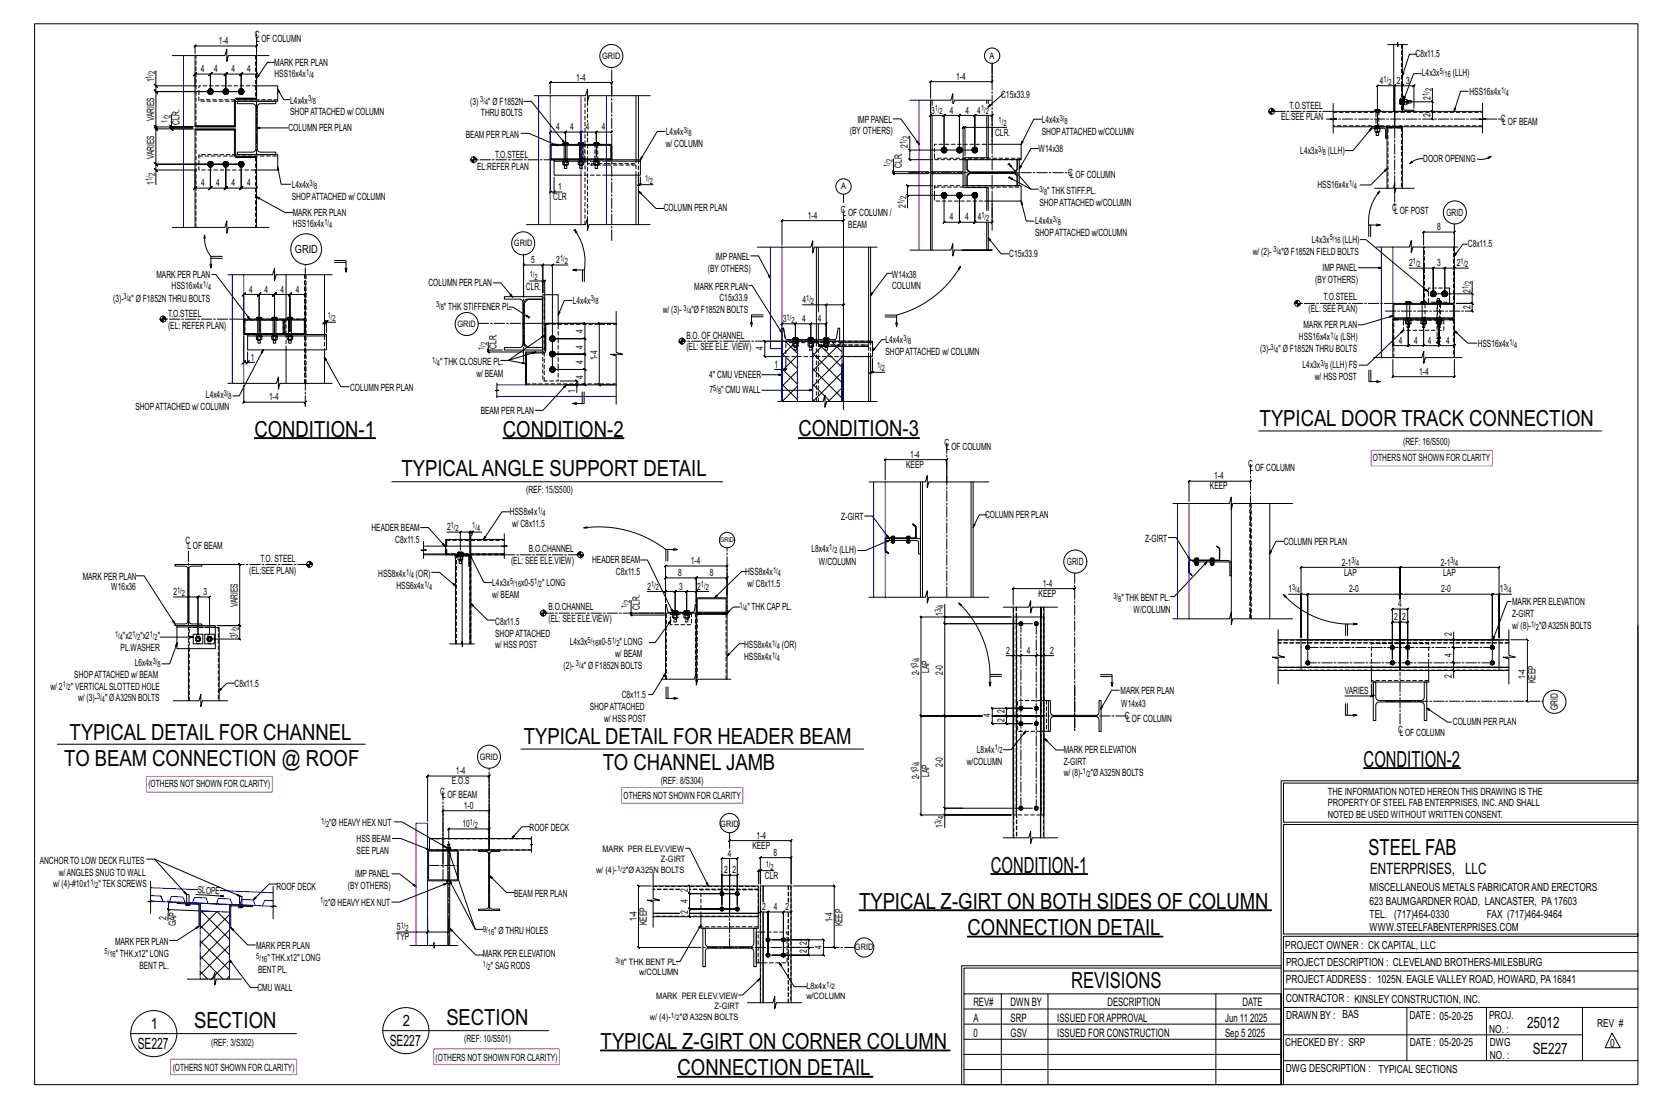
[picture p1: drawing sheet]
<svg xmlns="http://www.w3.org/2000/svg" width="914mm" height="610mm" viewBox="0 0 914 610" stroke-linecap="round" stroke-linejoin="round" font-family="sans-serif">
<defs><g id="words">
<g font-size="12.2">
<text x="693" y="234">TYPICAL DOOR TRACK CONNECTION</text>
<text x="140" y="240">CONDITION-1</text>
<text x="277" y="240">CONDITION-2</text>
<text x="440" y="240">CONDITION-3</text>
<text x="221" y="262">TYPICALANGLE SUPPORT DETAIL</text>
<text x="38" y="407">TYPICAL DETAIL FOR CHANNEL</text>
<text x="288" y="410">TYPICAL DETAIL FOR HEADER BEAM</text>
<text x="35" y="422">TO BEAM CONNECTION @ ROOF</text>
<text x="332" y="424">TO CHANNEL JAMB</text>
<text x="751" y="422">CONDITION-2</text>
<text x="753" y="471">STEEL FAB</text>
<text x="545" y="480">CONDITION-1</text>
<text x="473" y="500">TYPICAL Z-GIRT ON BOTH SIDES OF COLUMN</text>
<text x="533" y="515">CONNECTION DETAIL</text>
<text x="590" y="544">REVISIONS</text>
<text x="107" y="566">SECTION</text>
<text x="246" y="565">SECTION</text>
<text x="331" y="578">TYPICAL Z-GIRT ON CORNER COLUMN</text>
<text x="373" y="592">CONNECTION DETAIL</text>
</g>
<g font-size="8.6">
<text x="754" y="481">ENTERPRISES, LLC</text>
<text x="83" y="566">1</text>
<text x="222" y="565">2</text>
<text x="841" y="566">25012</text>
<text x="215" y="576">SE227</text>
<text x="76" y="578">SE227</text>
<text x="844" y="580">SE227</text>
</g>
<g font-size="6.4">
<text x="536" y="554">REV#</text>
<text x="556" y="554">DWN BY</text>
<text x="610" y="554">DESCRIPTION</text>
<text x="684" y="554">DATE</text>
<text x="536" y="563">A</text>
<text x="556" y="563">SRP</text>
<text x="582" y="563">ISSUED FORAPPROVAL</text>
<text x="674" y="563">Jun 11</text>
<text x="688" y="563">2025</text>
<text x="536" y="571">0</text>
<text x="556" y="571">GSV</text>
<text x="582" y="571">ISSUED FOR CONSTRUCTION</text>
<text x="674" y="571">Sep 5</text>
<text x="687" y="571">2025</text>
</g>
<g font-size="6.1">
<text x="162" y="139">GRID</text>
<text x="754" y="491">MISCELLANEOUS METALS FABRICATORAND ERECTORS</text>
<text x="754" y="498">623 BAUMGARDNER ROAD, LANCASTER, PA17603</text>
<text x="754" y="505">TEL. (717)464-0330</text>
<text x="819" y="505">FAX (717)464-9464</text>
<text x="754" y="513">WWW.STEELFABENTERPRISES.COM</text>
<text x="708" y="523">PROJECT OWNER : CK CAPITAL, LLC</text>
<text x="708" y="532">PROJECT DESCRIPTION : CLEVELAND BROTHERS-MILESBURG</text>
<text x="708" y="541">PROJECTADDRESS : 1025N. EAGLE VALLEY ROAD, HOWARD, PA16841</text>
<text x="708" y="552">CONTRACTOR : KINSLEY CONSTRUCTION, INC.</text>
<text x="708" y="561">DRAWN BY : BAS</text>
<text x="776" y="561">DATE : 05-20-25</text>
<text x="820" y="561">PROJ.</text>
<text x="820" y="569">NO. :</text>
<text x="879" y="566">REV #</text>
<text x="708" y="576">CHECKED BY : SRP</text>
<text x="776" y="576">DATE : 05-20-25</text>
<text x="820" y="576">DWG</text>
<text x="886" y="577">0</text>
<text x="820" y="583">NO. :</text>
<text x="708" y="590">DWG DESCRIPTION : TYPICAL SECTIONS</text>
</g>
<g font-size="5.5">
<text x="140" y="21">C</text>
<text x="141" y="23">LOF COLUMN</text>
<text x="121" y="24">1-4</text>
<text x="779" y="31">C8x11.5</text>
<text x="111" y="40">4</text>
<text x="118" y="40">4</text>
<text x="128" y="40">4</text>
<text x="136" y="40">4</text>
<text x="151" y="37">MARK PER PLAN</text>
<text x="85" y="45" transform="rotate(-90 85 45)">1</text>
<text x="151" y="43">HSS16x4x</text>
<text x="317" y="44">1-4</text>
<text x="526" y="44">1-4</text>
<text x="760" y="46">4</text>
<text x="769" y="46">2</text>
<text x="774" y="46">3</text>
<text x="783" y="42">L4x3x</text>
<text x="800" y="42">(LLH)</text>
<text x="551" y="54">C15x33.9</text>
<text x="809" y="52">HSS16x4x</text>
<text x="160" y="57">L4x4x</text>
<text x="259" y="58">(3)</text>
<text x="269" y="58">&quot; Ø F1852N</text>
<text x="710" y="60">T.O.STEEL</text>
<text x="788" y="55" transform="rotate(-90 788 55)">2</text>
<text x="160" y="64">SHOPATTACHED w/ COLUMN</text>
<text x="265" y="64">THRU BOLTS</text>
<text x="513" y="63">3</text>
<text x="523" y="63">4</text>
<text x="531" y="63">4</text>
<text x="538" y="63">4</text>
<text x="788" y="64" transform="rotate(-90 788 64)">2</text>
<text x="85" y="67" transform="rotate(-90 85 67)">VARIES</text>
<text x="99" y="69" transform="rotate(-90 99 69)">CLR.</text>
<text x="306" y="72">4</text>
<text x="314" y="72">4</text>
<text x="322" y="72">4</text>
<text x="331" y="72">4</text>
<text x="472" y="67">IMPPANEL</text>
<text x="574" y="68">L4x4x</text>
<text x="705" y="66">EL:SEE PLAN</text>
<text x="826" y="67">C</text>
<text x="827" y="69">LOF BEAM</text>
<text x="159" y="72">COLUMN PER PLAN</text>
<text x="256" y="76">BEAM PER PLAN</text>
<text x="367" y="74">L4x4x</text>
<text x="468" y="74">(BYOTHERS)</text>
<text x="548" y="75">CLR.</text>
<text x="574" y="74">SHOPATTACHED w/COLUMN</text>
<text x="367" y="81">w/ COLUMN</text>
<text x="500" y="81" transform="rotate(-90 500 81)">2</text>
<text x="572" y="84">W14x38</text>
<text x="85" y="87" transform="rotate(-90 85 87)">VARIES</text>
<text x="273" y="87">T.O.STEEL</text>
<text x="716" y="85">L4x3x</text>
<text x="731" y="85">(LLH)</text>
<text x="784" y="89">DOOR OPENING</text>
<text x="263" y="94">EL:REFER PLAN</text>
<text x="496" y="92" transform="rotate(-90 496 92)">CLR.</text>
<text x="85" y="102" transform="rotate(-90 85 102)">1</text>
<text x="588" y="97">CLOF COLUMN</text>
<text x="111" y="103">4</text>
<text x="119" y="103">4</text>
<text x="128" y="103">4</text>
<text x="136" y="103">4</text>
<text x="161" y="104">L4x4x</text>
<text x="307" y="105">1</text>
<text x="577" y="107">&quot; THK STIFF.PL.</text>
<text x="725" y="104">HSS16x4x</text>
<text x="161" y="110">SHOPATTACHED w/ COLUMN</text>
<text x="305" y="110">CLR</text>
<text x="572" y="113">SHOPATTACHED w/COLUMN</text>
<text x="161" y="119">MARK PER PLAN</text>
<text x="365" y="116">COLUMN PER PLAN</text>
<text x="463" y="117">C</text>
<text x="464" y="119">L</text>
<text x="467" y="119">OF COLUMN /</text>
<text x="499" y="114" transform="rotate(-90 499 114)">2</text>
<text x="766" y="116">C</text>
<text x="768" y="118">LOF POST</text>
<text x="796" y="119">GRID</text>
<text x="161" y="125">HSS16x4x</text>
<text x="445" y="121">1-4</text>
<text x="467" y="125">BEAM</text>
<text x="523" y="121">4</text>
<text x="531" y="121">4</text>
<text x="538" y="121">4</text>
<text x="570" y="123">L4x4x</text>
<text x="570" y="130">SHOPATTACHED w/COLUMN</text>
<text x="791" y="127">8</text>
<text x="722" y="134">L4x3x</text>
<text x="739" y="134">(LLH)</text>
<text x="808" y="136">C8x11.5</text>
<text x="394" y="143">IMPPANEL</text>
<text x="556" y="142">C15x33.9</text>
<text x="690" y="140">w/ (2)-</text>
<text x="705" y="140">&quot;Ø F1852N FIELD BOLTS</text>
<text x="292" y="145">5</text>
<text x="306" y="145">2</text>
<text x="390" y="150">(BYOTHERS)</text>
<text x="728" y="149">IMPPANEL</text>
<text x="776" y="147">2</text>
<text x="791" y="147">3</text>
<text x="802" y="147">2</text>
<text x="86" y="153">MARK PER PLAN</text>
<text x="491" y="153">W14x38</text>
<text x="724" y="156">(BYOTHERS)</text>
<text x="94" y="159">HSS16x4x</text>
<text x="137" y="161">4</text>
<text x="146" y="161">4</text>
<text x="154" y="161">4</text>
<text x="163" y="161">4</text>
<text x="236" y="157">COLUMN PER PLAN</text>
<text x="289" y="159">CLR.</text>
<text x="382" y="159">MARK PER PLAN</text>
<text x="491" y="159">COLUMN</text>
<text x="809" y="161" transform="rotate(-90 809 161)">2</text>
<text x="62" y="166">(3)-</text>
<text x="72" y="166">&quot; Ø F1852N THRU BOLTS</text>
<text x="315" y="167">L4x4x</text>
<text x="396" y="166">C15x33.9</text>
<text x="442" y="167">4</text>
<text x="729" y="165">T.O.STEEL</text>
<text x="244" y="171">&quot; THK STIFFENER PL.</text>
<text x="365" y="173">w/ (3)-</text>
<text x="381" y="173">&quot;Ø F1852N BOLTS</text>
<text x="720" y="172">(EL: SEE PLAN)</text>
<text x="809" y="170" transform="rotate(-90 809 170)">2</text>
<text x="93" y="175">T.O.STEEL</text>
<text x="431" y="177">3</text>
<text x="442" y="177">4</text>
<text x="450" y="177">4</text>
<text x="93" y="181">(EL: REFER PLAN)</text>
<text x="321" y="183" transform="rotate(-90 321 183)">4</text>
<text x="718" y="181">MARK PER PLAN</text>
<text x="378" y="186">B.O. OF CHANNEL</text>
<text x="487" y="189">L4x4x</text>
<text x="715" y="187">HSS16x4x</text>
<text x="738" y="187">(LSH)</text>
<text x="770" y="189">4</text>
<text x="778" y="189">4</text>
<text x="786" y="189">4</text>
<text x="796" y="189">4</text>
<text x="814" y="191">HSS16x4x</text>
<text x="273" y="192" transform="rotate(-90 273 192)">CLR.</text>
<text x="321" y="192" transform="rotate(-90 321 192)">4</text>
<text x="378" y="193">(EL: SEE ELE. VIEW)</text>
<text x="420" y="193" transform="rotate(-90 420 193)">4</text>
<text x="487" y="196">SHOPATTACHED w/ COLUMN</text>
<text x="694" y="194">(3)-</text>
<text x="704" y="194">&quot; Ø F1852N THRU BOLTS</text>
<text x="138" y="199">1</text>
<text x="242" y="201">&quot; THK CLOSURE PL.</text>
<text x="321" y="200" transform="rotate(-90 321 200)">4</text>
<text x="329" y="198" transform="rotate(-90 329 198)">1-4</text>
<text x="426" y="202">1</text>
<text x="717" y="203">L4x3x</text>
<text x="732" y="203">(LLH) FS</text>
<text x="262" y="207">w/ BEAM</text>
<text x="321" y="209" transform="rotate(-90 321 209)">4</text>
<text x="390" y="208">4&quot; CMU VENEER</text>
<text x="724" y="209">w/ HSS POST</text>
<text x="781" y="206">1-4</text>
<text x="193" y="215">COLUMN PER PLAN</text>
<text x="113" y="219">L4x4x</text>
<text x="148" y="220">1-4</text>
<text x="317" y="216" transform="rotate(-90 317 216)">1</text>
<text x="391" y="217">7</text>
<text x="397" y="217">&quot; CMU WALL</text>
<text x="75" y="226">SHOPATTACHED w/ COLUMN</text>
<text x="265" y="228">BEAM PER PLAN</text>
<text x="520" y="246">C</text>
<text x="772" y="245">(REF: 16/S500)</text>
<text x="521" y="248">L</text>
<text x="524" y="248">OF COLUMN</text>
<text x="499" y="258">KEEP</text>
<text x="501" y="252">1-4</text>
<text x="687" y="257">C</text>
<text x="756" y="254">OTHERS NOT SHOWN FOR CLARITY</text>
<text x="668" y="264">1-4</text>
<text x="688" y="259">L</text>
<text x="691" y="259">OF COLUMN</text>
<text x="666" y="270">KEEP</text>
<text x="290" y="271">(REF: 15/S500)</text>
<text x="281" y="284">HSS8x4x</text>
<text x="463" y="286">Z-GIRT</text>
<text x="542" y="285">COLUMN PER PLAN</text>
<text x="205" y="292">HEADER BEAM</text>
<text x="246" y="292">2</text>
<text x="282" y="290">w/ C8x11.5</text>
<text x="102" y="299">C</text>
<text x="218" y="299">C8x11.5</text>
<text x="630" y="298">Z-GIRT</text>
<text x="103" y="302">LOF BEAM</text>
<text x="291" y="304">B.O.CHANNEL</text>
<text x="447" y="304">L8x4x</text>
<text x="462" y="304">(LLH)</text>
<text x="707" y="300">COLUMN PER PLAN</text>
<text x="143" y="309">T.O. STEEL</text>
<text x="281" y="310">(EL: SEE ELE.VIEW)</text>
<text x="326" y="310">HEADER BEAM</text>
<text x="380" y="311">1-4</text>
<text x="451" y="311">W/COLUMN</text>
<text x="587" y="311">GRID</text>
<text x="739" y="311">2-1</text>
<text x="793" y="311">2-1</text>
<text x="137" y="316">(EL:SEE PLAN)</text>
<text x="208" y="318">HSS8x4x</text>
<text x="229" y="318">(OR)</text>
<text x="339" y="317">C8x11.5</text>
<text x="373" y="317">8</text>
<text x="391" y="317">8</text>
<text x="410" y="317">HSS8x4x</text>
<text x="740" y="317">LAP</text>
<text x="795" y="317">LAP</text>
<text x="46" y="319">MARK PER PLAN</text>
<text x="271" y="323">L4x3x</text>
<text x="287" y="323">x0-5</text>
<text x="298" y="323">&quot; LONG</text>
<text x="411" y="323">w/ C8x11.5</text>
<text x="574" y="323">1-4</text>
<text x="61" y="325">W16x36</text>
<text x="95" y="328">2</text>
<text x="112" y="328">3</text>
<text x="218" y="324">HSS6x4x</text>
<text x="271" y="329">w/ BEAM</text>
<text x="356" y="325">2</text>
<text x="374" y="325">3</text>
<text x="384" y="325">2</text>
<text x="572" y="329">KEEP</text>
<text x="709" y="326">1</text>
<text x="743" y="326">2-0</text>
<text x="793" y="326">2-0</text>
<text x="826" y="326">1</text>
<text x="131" y="334" transform="rotate(-90 131 334)">VARIES</text>
<text x="302" y="336">B.O.CHANNEL</text>
<text x="352" y="336" transform="rotate(-90 352 336)">CLR.</text>
<text x="617" y="331">&quot; THK BENT PL.</text>
<text x="770" y="334">4</text>
<text x="832" y="333">MARK PER ELEVATION</text>
<text x="411" y="336">&quot; THK CAPPL.</text>
<text x="519" y="339" transform="rotate(-90 519 339)">1</text>
<text x="624" y="338">W/COLUMN</text>
<text x="768" y="342">2</text>
<text x="772" y="342">2</text>
<text x="832" y="340">Z-GIRT</text>
<text x="273" y="344">C8x11.5</text>
<text x="302" y="342">(EL: SEE ELE.VIEW)</text>
<text x="832" y="346">w/ (8)-</text>
<text x="847" y="346">&quot;ØA325N BOLTS</text>
<text x="68" y="352">&quot;x2</text>
<text x="77" y="352">&quot;x2</text>
<text x="87" y="352">&quot;</text>
<text x="131" y="351" transform="rotate(-90 131 351)">3</text>
<text x="273" y="351">SHOPATTACHED</text>
<text x="799" y="350" transform="rotate(-90 799 350)">2</text>
<text x="66" y="359">PL.WASHER</text>
<text x="273" y="357">w/ HSS POST</text>
<text x="314" y="355">L4x3x</text>
<text x="330" y="355">x0-5</text>
<text x="341" y="355">&quot; LONG</text>
<text x="410" y="357">HSS8x4x</text>
<text x="430" y="357">(OR)</text>
<text x="339" y="362">w/ BEAM</text>
<text x="410" y="363">HSS6x4x</text>
<text x="554" y="360">2</text>
<text x="565" y="360">4</text>
<text x="578" y="360">2</text>
<text x="799" y="362" transform="rotate(-90 799 362)">4</text>
<text x="74" y="367">L6x4x</text>
<text x="310" y="368">(2)-</text>
<text x="321" y="368">&quot; Ø F1852N BOLTS</text>
<text x="506" y="372" transform="rotate(-90 506 372)">2-1</text>
<text x="512" y="370" transform="rotate(-90 512 370)">LAP</text>
<text x="519" y="371" transform="rotate(-90 519 371)">2-0</text>
<text x="41" y="373">SHOPATTACHED w/ BEAM</text>
<text x="799" y="373" transform="rotate(-90 799 373)">2</text>
<text x="840" y="374" transform="rotate(-90 840 374)">1-4</text>
<text x="845" y="376" transform="rotate(-90 845 376)">KEEP</text>
<text x="28" y="380">w/ 2</text>
<text x="39" y="380">&quot; VERTICALSLOTTED HOLE</text>
<text x="129" y="378">C8x11.5</text>
<text x="617" y="382">MARK PER PLAN</text>
<text x="740" y="382">VARIES</text>
<text x="43" y="386">w/ (3)-</text>
<text x="58" y="386">&quot; ØA325N BOLTS</text>
<text x="342" y="384">C8x11.5</text>
<text x="617" y="390">W14x43</text>
<text x="325" y="391">SHOPATTACHED</text>
<text x="545" y="395" transform="rotate(-90 545 395)">4</text>
<text x="553" y="392" transform="rotate(-90 553 392)">2</text>
<text x="858" y="391" transform="rotate(-90 858 391)">GRID</text>
<text x="333" y="397">w/ HSS POST</text>
<text x="553" y="398" transform="rotate(-90 553 398)">2</text>
<text x="619" y="396">C</text>
<text x="620" y="398">LOF COLUMN</text>
<text x="800" y="399">COLUMN PER PLAN</text>
<text x="770" y="404">C</text>
<text x="771" y="405">LOF COLUMN</text>
<text x="538" y="414">L8x4x</text>
<text x="586" y="415">MARK PER ELEVATION</text>
<text x="519" y="422" transform="rotate(-90 519 422)">2-0</text>
<text x="532" y="421">w/COLUMN</text>
<text x="586" y="421">Z-GIRT</text>
<text x="249" y="432">E.O.S</text>
<text x="251" y="426">1-4</text>
<text x="364" y="432">(REF: 8/S304)</text>
<text x="506" y="429" transform="rotate(-90 506 429)">2-1</text>
<text x="512" y="428" transform="rotate(-90 512 428)">LAP</text>
<text x="586" y="428">w/ (8)-</text>
<text x="600" y="428">&quot;ØA325N BOLTS</text>
<text x="82" y="434">(OTHERS NOT SHOWN FOR CLARITY)</text>
<text x="242" y="438">C</text>
<text x="731" y="438">THE INFORMATION NOTED HEREON THIS DRAWING IS THE</text>
<text x="243" y="439">L</text>
<text x="246" y="439">OF BEAM</text>
<text x="343" y="440">OTHERS NOT SHOWN FOR CLARITY</text>
<text x="255" y="445">1-0</text>
<text x="731" y="444">PROPERTY OF STEEL FAB ENTERPRISES, INC.AND SHALL</text>
<text x="181" y="455">&quot;Ø HEAVYHEX NUT</text>
<text x="255" y="455">10</text>
<text x="519" y="456" transform="rotate(-90 519 456)">1</text>
<text x="731" y="451">NOTED BE USED WITHOUT WRITTEN CONSENT.</text>
<text x="292" y="458">ROOF DECK</text>
<text x="416" y="462">1-4</text>
<text x="196" y="464">HSS BEAM</text>
<text x="414" y="467">KEEP</text>
<text x="196" y="470">SEE PLAN</text>
<text x="401" y="472">4</text>
<text x="426" y="471">8</text>
<text x="22" y="476">ANCHOR TO LOW DECK FLUTES</text>
<text x="32" y="482">w/ANGLES SNUG TO WALL</text>
<text x="196" y="483">IMPPANEL</text>
<text x="399" y="481">2</text>
<text x="403" y="481">2</text>
<text x="421" y="484">CLR</text>
<text x="29" y="489">w/ (4)-#10x1</text>
<text x="54" y="489">&quot; TEK SCREWS</text>
<text x="109" y="492" transform="rotate(4 109 492)">SLOPE</text>
<text x="152" y="490">ROOF DECK</text>
<text x="191" y="489">(BYOTHERS)</text>
<text x="379" y="491" transform="rotate(-90 379 491)">2</text>
<text x="283" y="494">BEAM PER PLAN</text>
<text x="379" y="497" transform="rotate(-90 379 497)">4</text>
<text x="181" y="499">&quot;Ø HEAVYHEX NUT</text>
<text x="379" y="503" transform="rotate(-90 379 503)">2</text>
<text x="420" y="501">2</text>
<text x="426" y="501">4</text>
<text x="432" y="501">2</text>
<text x="91" y="507" transform="rotate(-88 91 507)">2</text>
<text x="97" y="510" transform="rotate(-88 97 510)">GAP</text>
<text x="351" y="507" transform="rotate(-90 351 507)">1-4</text>
<text x="356" y="509" transform="rotate(-90 356 509)">KEEP</text>
<text x="458" y="508" transform="rotate(-90 458 508)">1-4</text>
<text x="219" y="512">5</text>
<text x="272" y="514">&quot; Ø THRU HOLES</text>
<text x="464" y="510" transform="rotate(-90 464 510)">KEEP</text>
<text x="63" y="520">MARK PER PLAN</text>
<text x="218" y="518">TYP</text>
<text x="444" y="521" transform="rotate(-90 444 521)">2</text>
<text x="64" y="527">&quot; THK.x12&quot; LONG</text>
<text x="141" y="522">MARK PER PLAN</text>
<text x="266" y="527">MARK PER ELEVATION</text>
<text x="444" y="525" transform="rotate(-90 444 525)">2</text>
<text x="452" y="523" transform="rotate(-90 452 523)">4</text>
<text x="77" y="533">BENT PL.</text>
<text x="147" y="529">&quot; THK.x12&quot; LONG</text>
<text x="270" y="534">&quot; SAG RODS</text>
<text x="142" y="536">BENT PL.</text>
<text x="142" y="545">CMU WALL</text>
<text x="116" y="576">(REF: 3/S302)</text>
<text x="256" y="574">(REF: 10/S501)</text>
<text x="240" y="584">(OTHERS NOT SHOWN FOR CLARITY)</text>
<text x="95" y="590">(OTHERS NOT SHOWN FOR CLARITY)</text>
</g>
<g font-size="4.9">
<text x="331" y="32">GRID</text>
<text x="545" y="32">A</text>
<text x="463" y="104">A</text>
<text x="283" y="136">GRID</text>
<text x="252" y="180">GRID</text>
<text x="264" y="418">GRID</text>
<text x="397" y="455">GRID</text>
<text x="332" y="469">MARK PER ELEV.VIEW</text>
<text x="364" y="475">Z-GIRT</text>
<text x="328" y="481">w/ (4)-</text>
<text x="345" y="481">&quot;Ø A325N BOLTS</text>
<text x="471" y="523">GRID</text>
<text x="344" y="531">&quot; THK BENT PL.</text>
<text x="352" y="537">w/COLUMN</text>
<text x="444" y="544">L8x4x</text>
<text x="361" y="550">MARK PER ELEV.VIEW</text>
<text x="444" y="550">w/COLUMN</text>
<text x="393" y="556">Z-GIRT</text>
<text x="358" y="562">w/ (4)-</text>
<text x="374" y="562">&quot;Ø A325N BOLTS</text>
</g>
<g font-size="4.7">
<text x="85" y="41" transform="rotate(-90 85 41)">2</text>
<text x="169" y="41">1/</text>
<text x="793" y="41">5/</text>
<text x="84" y="43" transform="rotate(-90 84 43)">1/</text>
<text x="171" y="43">4</text>
<text x="762" y="45">1/</text>
<text x="764" y="47">2</text>
<text x="795" y="42">16</text>
<text x="786" y="53" transform="rotate(-90 786 53)">1/</text>
<text x="788" y="50" transform="rotate(-90 788 50)">2</text>
<text x="826" y="51">1/</text>
<text x="829" y="53">4</text>
<text x="170" y="56">3/</text>
<text x="172" y="57">8</text>
<text x="264" y="56">3/</text>
<text x="267" y="58">4</text>
<text x="94" y="65" transform="rotate(-90 94 65)">2</text>
<text x="515" y="61">1/</text>
<text x="517" y="63">2</text>
<text x="540" y="61">1/</text>
<text x="543" y="63">2</text>
<text x="92" y="68" transform="rotate(-90 92 68)">1/</text>
<text x="550" y="68">1/</text>
<text x="552" y="70">2</text>
<text x="583" y="66">3/</text>
<text x="586" y="68">8</text>
<text x="376" y="73">3/</text>
<text x="379" y="75">8</text>
<text x="500" y="77" transform="rotate(-90 500 77)">2</text>
<text x="499" y="79" transform="rotate(-90 499 79)">1/</text>
<text x="726" y="84">3/</text>
<text x="491" y="89" transform="rotate(-90 491 89)">2</text>
<text x="728" y="85">8</text>
<text x="490" y="92" transform="rotate(-90 490 92)">1/</text>
<text x="84" y="100" transform="rotate(-90 84 100)">1/</text>
<text x="85" y="97" transform="rotate(-90 85 97)">2</text>
<text x="355" y="99">1/</text>
<text x="358" y="101">2</text>
<text x="170" y="102">3/</text>
<text x="173" y="104">8</text>
<text x="572" y="106">3/</text>
<text x="575" y="107">8</text>
<text x="743" y="102">1/</text>
<text x="745" y="104">4</text>
<text x="497" y="112" transform="rotate(-90 497 112)">1/</text>
<text x="499" y="110" transform="rotate(-90 499 110)">2</text>
<text x="179" y="124">1/</text>
<text x="181" y="126">4</text>
<text x="540" y="120">1/</text>
<text x="543" y="122">2</text>
<text x="580" y="122">3/</text>
<text x="582" y="124">8</text>
<text x="732" y="132">5/</text>
<text x="735" y="134">16</text>
<text x="308" y="144">1/</text>
<text x="701" y="139">3/</text>
<text x="704" y="141">4</text>
<text x="311" y="145">2</text>
<text x="778" y="145">1/</text>
<text x="780" y="147">2</text>
<text x="804" y="145">1/</text>
<text x="807" y="147">2</text>
<text x="292" y="153">1/</text>
<text x="294" y="154">2</text>
<text x="112" y="158">1/</text>
<text x="115" y="159">4</text>
<text x="808" y="159" transform="rotate(-90 808 159)">1/</text>
<text x="810" y="157" transform="rotate(-90 810 157)">2</text>
<text x="68" y="165">3/</text>
<text x="71" y="167">4</text>
<text x="325" y="166">3/</text>
<text x="328" y="168">8</text>
<text x="444" y="166">1/</text>
<text x="446" y="167">2</text>
<text x="240" y="169">3/</text>
<text x="243" y="171">8</text>
<text x="376" y="171">3/</text>
<text x="379" y="173">4</text>
<text x="180" y="175">1/</text>
<text x="183" y="177">2</text>
<text x="433" y="176">1/</text>
<text x="436" y="178">2</text>
<text x="732" y="186">1/</text>
<text x="268" y="190" transform="rotate(-90 268 190)">2</text>
<text x="497" y="188">3/</text>
<text x="500" y="190">8</text>
<text x="735" y="188">4</text>
<text x="831" y="190">1/</text>
<text x="834" y="192">4</text>
<text x="267" y="193" transform="rotate(-90 267 193)">1/</text>
<text x="699" y="192">3/</text>
<text x="702" y="194">4</text>
<text x="238" y="200">1/</text>
<text x="241" y="201">4</text>
<text x="483" y="203">1/</text>
<text x="727" y="201">3/</text>
<text x="730" y="203">8</text>
<text x="485" y="204">2</text>
<text x="393" y="215">5/</text>
<text x="123" y="218">3/</text>
<text x="126" y="220">8</text>
<text x="395" y="217">8</text>
<text x="296" y="282">1/</text>
<text x="299" y="284">4</text>
<text x="248" y="291">1/</text>
<text x="251" y="292">2</text>
<text x="260" y="291">1/</text>
<text x="263" y="292">4</text>
<text x="457" y="303">1/</text>
<text x="459" y="305">2</text>
<text x="744" y="310">3/</text>
<text x="747" y="312">4</text>
<text x="798" y="310">3/</text>
<text x="801" y="312">4</text>
<text x="224" y="317">1/</text>
<text x="426" y="315">1/</text>
<text x="428" y="317">4</text>
<text x="226" y="318">4</text>
<text x="234" y="323">1/</text>
<text x="281" y="322">5/</text>
<text x="283" y="323">16</text>
<text x="294" y="322">1/</text>
<text x="297" y="323">2</text>
<text x="358" y="324">1/</text>
<text x="386" y="324">1/</text>
<text x="97" y="327">1/</text>
<text x="100" y="328">2</text>
<text x="236" y="325">4</text>
<text x="361" y="325">2</text>
<text x="389" y="325">2</text>
<text x="613" y="330">3/</text>
<text x="711" y="325">3/</text>
<text x="714" y="327">4</text>
<text x="828" y="325">3/</text>
<text x="830" y="327">4</text>
<text x="345" y="335" transform="rotate(-90 345 335)">1/</text>
<text x="347" y="332" transform="rotate(-90 347 332)">2</text>
<text x="407" y="335">1/</text>
<text x="520" y="335" transform="rotate(-90 520 335)">4</text>
<text x="616" y="331">8</text>
<text x="410" y="337">4</text>
<text x="518" y="337" transform="rotate(-90 518 337)">3/</text>
<text x="131" y="347" transform="rotate(-90 131 347)">2</text>
<text x="843" y="345">1/</text>
<text x="846" y="347">2</text>
<text x="63" y="351">1/</text>
<text x="66" y="353">4</text>
<text x="73" y="351">1/</text>
<text x="76" y="353">2</text>
<text x="82" y="351">1/</text>
<text x="85" y="353">2</text>
<text x="130" y="349" transform="rotate(-90 130 349)">1/</text>
<text x="323" y="354">5/</text>
<text x="337" y="354">1/</text>
<text x="326" y="356">16</text>
<text x="339" y="356">2</text>
<text x="425" y="356">1/</text>
<text x="428" y="357">4</text>
<text x="84" y="365">3/</text>
<text x="425" y="362">1/</text>
<text x="428" y="364">4</text>
<text x="506" y="364" transform="rotate(-90 506 364)">4</text>
<text x="87" y="367">8</text>
<text x="317" y="367">3/</text>
<text x="320" y="369">4</text>
<text x="505" y="367" transform="rotate(-90 505 367)">3/</text>
<text x="35" y="378">1/</text>
<text x="37" y="380">2</text>
<text x="53" y="385">3/</text>
<text x="56" y="387">4</text>
<text x="548" y="413">1/</text>
<text x="550" y="415">2</text>
<text x="505" y="424" transform="rotate(-90 505 424)">3/</text>
<text x="506" y="421" transform="rotate(-90 506 421)">4</text>
<text x="596" y="426">1/</text>
<text x="599" y="428">2</text>
<text x="177" y="454">1/</text>
<text x="180" y="455">2</text>
<text x="259" y="454">1/</text>
<text x="261" y="456">2</text>
<text x="518" y="454" transform="rotate(-90 518 454)">3/</text>
<text x="520" y="451" transform="rotate(-90 520 451)">4</text>
<text x="422" y="477">1/</text>
<text x="424" y="479">2</text>
<text x="50" y="487">1/</text>
<text x="52" y="489">2</text>
<text x="176" y="497">1/</text>
<text x="179" y="499">2</text>
<text x="221" y="511">1/</text>
<text x="223" y="513">2</text>
<text x="266" y="513">9/</text>
<text x="269" y="515">16</text>
<text x="58" y="526">5/</text>
<text x="60" y="527">16</text>
<text x="141" y="528">5/</text>
<text x="144" y="530">16</text>
<text x="266" y="532">1/</text>
<text x="268" y="534">2</text>
</g>
<g font-size="4.2">
<text x="340" y="479">1/</text>
<text x="343" y="481">2</text>
<text x="339" y="530">3/</text>
<text x="342" y="532">8</text>
<text x="455" y="543">1/</text>
<text x="458" y="545">2</text>
<text x="369" y="560">1/</text>
<text x="372" y="562">2</text>
</g>
<text font-size="3.7" x="396" y="299">GRID</text>
</g></defs>
<g fill="none" stroke="#000" stroke-width=".55">
<path d="M19 13h883v584h-883zM86 39v8h22M95 31h29l1-4v7l1-3h22M107 30v-5v1l1-1h-1h34v1l1-1h-1v5M107 31v38h22v-14l1-1h11v-23M151 34h-4l-6 9M546 35v10l1-1-1 1h-34l1-1-1 1v9M764 25h5v-2v3l1-1h5M767 25v36h5v-36M780 30h-4l-4 12M85 46l2 2zM86 47v3h-1l2 1-1-1h47v-9l1-1-2 2 1-1h-9l1-1-2 2 1-1v9v-9l1-1-2 2 1-1h-8l1-1-2 2 1-1v9v-9l1-1-2 2 1-1h-9l1-1-2 2 1-1v6"/>
<path d="M114 50h1M115 52h.1M115 50l-1 1M115 50v-1l-1 1 1 2v-1M115 51l1 1M115 49h.1M116 49l-1 1M116 49h1v1M116 49l1 1v1M116 49h-1M117 51v1h-1v-1M117 51v1"/>
<path d="M117 50l-1 1M117 49v1M117 50h.1M123 50h.1M123 52h1M123 50v1M123 50v-1v1v2v-1M124 51v1M124 49h-1M124 51l1 1M124 49v1M124 49h1v1"/>
<path d="M125 49l1 1v1M125 49h-1M125 51v1l-1-1M125 51h1l-1 1M125 50v1M125 49l1 1h-1M126 50h.1M129 55h1v14h-1M130 54h11v1h-11zM131 56h21v1h-9l-1 1v1v24l1 1h9v1h-21v-1h8l1-1 1-1v-24l-2-1h-8zM131 50h1M132 52h.1"/>
<path d="M132 50l-1 1M132 50v-1l-1 1 1 2v-1M132 51l1 1M132 49h.1M133 49l-1 1M133 49h1l-1 1M133 49l1 1v1M133 49h-1M133 51l1 1h-1v-1M134 51v1M134 50l-1 1M134 49v1"/>
<path d="M134 50h.1M141 53v-12l1-1-1 1h-8v-1l-1 1h1v9h-47h-1l2 1-1-1v20l-1-1 2 2-1-1h20h-12v-7M141 47h12v9h-23M153 49l3 6h4M288 56h5l18 23M294 53h28l1-4v7l1-3h34M303 52v-7l-1 1 1-1h34l-1 1 1-1v8M350 53v35M351 53v35M501 55h22l2-3v5M512 56v8l1-1-1 1h8h-1l1-1v1v19v-19h-1l1-1v1h8l1-1-1 1v19v-19l1-1-1 1h9h-1l1-1v1v19v-19h-1l1-1v1h9l1-1-1 1v15M512 55v40h1v-31"/>
<path d="M513 55v3M543 55v2M544 55v2M546 55h-21v2M552 52l-8 7M700 60l2 1M700 59v4M734 57v8l2 1h-4h2v7M772 53h1v7l5 1h-6zM773 54v4zM773 55v2M773 56h2v1h-2"/>
<path d="M773 55h2v1M775 55h.1M775 55v2M775 55h2v2h-2M778 60v-13h1l-1 1v-1h-6h1l-2 1 1-1v5v-5h1l-2 1 1-1h-4l-1 1 1-1v22v-22l-1 1 1-1h-10h1l-1 1v-1v22M782 41h-4l-5 14M788 56l1 1zM789 56v5h-1l1 1-1-1 1 1v-1v5l-1-1 1 1h-1M789 49v7h-16M808 50h-4l-4 11M816 57v8l2 1h-4h2v7M93 69l2 2z"/>
<path d="M94 70v1l-1-1 2 2-1-1h12h-20l-1-1 2 2-1-1v19h-1l2 1-1-1h47h-47h-1l2 1-1-1v4M107 71h23h-23zM107 69h23v1h-23zM129 71h1v15h-1M141 70h18M287 73h4l16 7M303 78v-5h-1l1-1v1h8l1-1-1 1v7l-1-1M303 80h33l1 1v6l-1 1h-32l-1-1zM304 80h-1v1M310 79v1zM310 80h.1M310 79l1 1"/>
<path d="M310 79h.1M311 79l1 1M311 79h1M311 79l1 1v-1M312 79h1M313 79l-1 1M313 79v1M318 79v1zM318 80h1M319 79h-1l1 1M319 79h-1M319 79l1 1-1-1"/>
<path d="M319 79h1M336 80h1v1M337 73v-1l-1 1h1h-9l1-1-1 1v13v-13l1-1-1 1h-8v-1l-1 1h1v14v-14v-1l-1 1h1h-9l1-1-1 1v16M366 72h-4l-9 16M492 65h4l10 14M501 75v8h36M531 71l1-1zM531 70h-1h1l-1 1v-1v17M543 64v23h-12l-1 1v7h-17M544 79h18v9h-32M544 64v23h-1M554 70h-23v16"/>
<path d="M573 66h-4l-7 13M698 61h4M699 62l1 1M699 61l1 2M699 61l1 1M700 61v1M700 60l1 1M700 61h1M700 61h.1M734 61h82M734 70h82M755 70h9v6h-1v-5h-8z"/>
<path d="M755 71l-10 12h-4M757 61h.1M757 61v-1v1h1M757 71v1h1M757 60v1h1M757 71h2zM757 61h2zM757 72v1h2M758 60l1 1M758 73v2h1v-2M758 60l1 1v-1M758 71h2h-3h1v1h2v-1"/>
<path d="M759 60l1 1M759 72v1M760 61h-1M760 61h.1M764 70h1M765 70h6h-6zM771 70h1M772 70v34M772 70h-8v34M85 93l2 2zM108 94h-22v8M114 90h1"/>
<path d="M115 92h.1M115 90l-1 1M115 90v-1l-1 1 1 2v-1M115 91l1 1M115 89h.1M116 89l-1 1M116 89h1v1M116 89l1 1v1M116 89h-1M117 91v1h-1v-1M117 91v1M117 90l-1 1"/>
<path d="M117 89v1M117 90h.1M123 90h.1M123 92h1M123 90v1M123 90v-1v1v2v-1M124 91v1M124 89h-1M124 91l1 1M124 89v1M124 89h1v1M125 89l1 1v1"/>
<path d="M125 89h-1M125 91v1l-1-1M125 91h1l-1 1M125 90v1M125 89l1 1h-1M126 90h.1M130 85h23v9h-12M130 86h11v1h-11zM131 90h1M132 92h.1M132 90l-1 1M132 90v-1l-1 1 1 2v-1"/>
<path d="M132 91l1 1M132 89h.1M133 89l-1 1M133 89h1l-1 1M133 89l1 1v1M133 89h-1M133 91l1 1h-1v-1M134 91v1M134 90l-1 1M134 89v1M134 90h.1M141 88v16l1-1-1 1h-8v-1l-1 1h1v-14v14l1-1-2 2 1-1h-9l1-1-2 2 1-1v-14v14l1-1-2 2 1-1h-8l1-1-2 2 1-1v-14v14l1-1-2 2 1-1h-9l1-1-2 2 1-1v-10"/>
<path d="M153 92l2 9h5M259 88h4M259 88l1 1M259 88l2 1M260 88l1 1M260 88h1M261 87l1 1M261 86l1 2M261 88h.1M261 86v4M303 89v17h-1l1-1v1h2M303 87v1h1"/>
<path d="M304 80h32v7h-32zM305 98v8h4M305 89v7h15M310 89h3zM310 89v2h1v-2M311 80v7M311 91v2h1v-2M312 89v2h-1h2v-2M312 80v7M318 89v2h1v-2M319 80v7M319 91v2h1"/>
<path d="M320 88h-15v1h15M320 91h-1h1M334 88h19v1h-19M337 87v1h-1M350 96v28M351 98v4l1-1-1 1h2M351 96v28M353 98v4h7M353 89v7h-19M491 94l1 1zM492 87v8h19M492 95v1l-1-1 1 1h19"/>
<path d="M500 82l1 1zM501 83v5l-1-1 1 1h12M513 96h-1v42M518 83h1M518 82l1 1M519 84h.1M519 83h-1M519 82l-1 1 1 1v-1M519 83l1 1M519 81v1M519 84h1M520 81l-1 1"/>
<path d="M520 82v-1l1 1h-1M520 82l1 1M520 83l1 1h-1M521 83v1M521 83l-1 1M521 82h.1M521 82v1M527 83h.1M527 82v1M527 84h1M527 82v1v1v-1M527 83l1 1"/>
<path d="M528 81l-1 1M528 84h1M528 82l1-1v1M529 82l1 1M529 81l-1 1M529 83v1h-1M529 83h1l-1 1M529 83v1M529 82h1h-1M530 82v1M531 88h1v6l2 1h25l1-2v-5h1v14h-1v-6l-2-1-25 1-1 1v5h-1zM532 88v5l2 2h24l2-2v-5"/>
<path d="M535 83h1M535 82l1 1M536 84h.1M536 83h-1M536 82l-1 1 1 1v-1M536 83l1 1M536 81v1M536 84h1M537 81l-1 1M537 82v-1l1 1h-1M537 82l1 1M537 83l1 1h-1"/>
<path d="M538 83v1M538 83l-1 1M538 82h.1M538 82v1M555 90l12 14h5M555 90v1M555 98l12 6M555 98h.1M556 97l-1 1M556 90h-1M572 82h-4l-7 11M764 93l-9 9h-6"/>
<path d="M777 89h1l-2 1zM783 87l-3 1-4 2M819 87l2-1-1 1zM821 86l-3 2h-5M141 108l16 9h4M305 106l1-1-2 1zM351 105l10 10h4M353 102v-1l-1 1zM499 107l1 1zM513 102h-13h-1l1 1v-1v6M518 108h1M518 107l1 1"/>
<path d="M519 109h.1M519 108h-1M519 107v-1l-1 2 1 1v-1M519 108l1 1M519 106h.1M520 106l-1 1M520 107v-1h1l-1 1M520 108v14l-1 1 1-1h8v1l1-1h-1v-14v14v1l1-1h-1h9l-1 1 1-1v-14v14l-1 1 1-1h9v1l1-1h-1v-11M520 107l1 1M520 108l1 1h-1M521 108v1M521 108h-1"/>
<path d="M521 106v1M521 107v1M527 108h.1M527 107v1M527 109h1M527 107v-1v2v1v-1M527 108l1 1M528 106h-1M528 108l1 1M528 106l-1 1M528 107l1-1v1M529 107l1 1"/>
<path d="M529 106l-1 1M529 108v1h-1M529 108h1l-1 1M529 108h.1M529 106l1 1h-1M530 107v1M530 102h32v9h-18M532 102v-5l2-2h24l2 2v5M535 108h1M535 107l1 1M536 109h.1M536 108h-1"/>
<path d="M536 107v-1l-1 2 1 1v-1M536 108l1 1M536 106h.1M537 106l-1 1M537 107v-1h1l-1 1M537 108h-37v6M537 107l1 1M537 108l1 1h-1M538 108v1M538 108h-1M538 106v1M538 107v1"/>
<path d="M543 116v-13h1v13M543 103h-12l-1-1v-6h-17v42M562 111l3 11h4M757 104h10l1-3v5v-2h11M758 106l2-1-1 2zM760 105a26 26 0 0 0-7 19M95 125h29l1-3v6l1-3h22M107 125v-54h22v15l1 1h11v38M113 129v2h-1zM113 129a16 16 0 0 0 3 12M290 124h32l1-4v7l1-3h34M316 127l2 1h-1z"/>
<path d="M316 127a30 30 0 0 1 6 22M316 127h.1M317 127h-1M417 136h29l1-3v6l1-3h35M430 135v-13l1-1-1 1h34l1-1-1 1v14M449 136v51M451 136v36M478 136v52M479 136v52M501 138h22l2-4v7v-3h21h-16M543 122v16M544 131l7 9h4"/>
<path d="M544 122v16M749 132h3l34 29M755 124v6M758 136h18l1-3v6l1-3h25M758 124h2h-7v6M758 123l2 1M784 135v-7h-1l1-1v1h17h-1l1-1v1v7M784 136v31h2M801 136v31h-3M808 134h-3l-4 7M116 145v3M116 142h6"/>
<path d="M117 151h2l19 25M122 141h-6v7l1-3M125 151h25l1-3v7l1-4h31M157 151v25M179 151v33M184 143h7v7l-1-2M184 145h7M191 148v2M271 156h5l6 8M299 155h1h-1l1-1v1v22M299 154l-1 1zM304 146h-5v-1l-1 1h1v15v-6h-7"/>
<path d="M305 145l-1 1zM313 146h-9v57h18l1 1-1-1v-8h1l-1-1v1h-18h18h1l-1-1v1v-8h1l-1-1v1h-18h18h1l-1-1v1v-9l1 1-1-1h-33M317 149h-2h7v6M317 148l-2 1M321 149v6M412 157h2l17 26M413 141h5l6 12M491 151h-3l-9 12M529 147l-1 1zM529 147a58 58 0 0 1-35 26M748 147h13M776 148h8v18"/>
<path d="M783 148l1-1zM784 148h5l1-1-1 1v15v-15l1-1-1 1h6l1-1-1 1v15v-15l1-1-1 1h6M798 159v7M801 148v-1l-1 1zM808 148h-7v18M810 155v7h-21M88 176h4M88 176l1 1M88 176l2 1M89 176l1 1M89 176h1M90 175l1 1"/>
<path d="M90 174l1 2M90 175v1M90 174v4M90 174l1 1M134 175v-13l-1 1 2-2-1 1h9l-1 1 2-2-1 1v21M135 176h32l1 1v7h-1h-32l-1-1zM135 176h32v7l-32 1zM135 176h-1v1M141 175v1zM141 175h1h-1l1 1M141 176h1M142 175l1 1"/>
<path d="M142 176v8M142 175h2h-1M143 175l1 1v-1M143 175h1M143 176v8M144 175v1M150 175v1zM150 176h.1M150 175l1 1M150 175h.1M150 176v8M150 175l2 1"/>
<path d="M151 175h1M151 175l1 1v-1M152 175h1M152 176v8M153 175l-1 1M153 175v1M156 176v8M157 176v8M158 175v1zM158 176h1M159 175h-1l1 1M159 175h-1"/>
<path d="M159 175l1 1M159 176v8M159 175h2h-1M160 175l1 1v-1M160 175h1M160 176v8M161 175v1M167 176h1v1M180 177h1l-2 1zM180 177h-1h1l-2 1 1-1v6M185 177h-5v6M278 163h21v2h-9h-1v2v23l1 1h9v2h-21v-2h8h1l1-1v-24l-2-1h-8z"/>
<path d="M280 169h2l9 6M289 167l2-2h8v26h-8l-2-2M291 175h.1M292 174l-1 1M299 161v-15v-1l-1 1h1h-11l1-1-1 1v17M300 178v15zM307 178v-16h-8v32M315 165h-4l-4 8M338 178h-8l-1-1 1 2v-1v34l-1-1 1 1h8M339 172v22l4 1h-7l3 1v27M339 178h-39v16h-1h-9v18h49M413 178l1 2v-2"/>
<path d="M414 174h6M420 173h-6v7M430 180v-2v1l1-1h-1h8l-1 1 1-1v8M442 168h13v21v-11l-1 1 1-1h-9h1l-1 1v-1v11M451 178v9M455 168h9l1-1-1 1v20M455 167l-1 1zM487 173h7v7l-1-2M487 175h7M494 178v2M712 167h4M714 165l-1 2"/>
<path d="M714 166l-1 1M714 167h.1M714 165v4M715 167h-1M715 167l-1 1M716 167l-2 2M716 167l-1 2M767 177v13l-1 1 1-1h8v1l1-1h-1v-15v15v1l1-1h-1h9l-1 1 1-1v-14v14l-1 1 1-1h8v1l1-1h-1v-14v14v1l1-1h-1h9l-1 1 1-1v-13M767 174l-17 5h-2M767 167h33l1 1v7l-1 1-33-1v-1zM767 168h33v7h-32zM774 167h.1"/>
<path d="M774 167v-1v1h1M774 166v1h1M774 168v7M775 166l1 1M775 166l1 1v-1M776 166l1 1M776 168v7M777 167h-1M777 167h.1M782 167h.1M782 167l1-1-1 1h1M782 167h1"/>
<path d="M783 166v1h1l-1-1M783 168v7M783 166l1 1M788 160h2l1 2-1 1h-2l-1-1zM795 160h1l1 2-1 1h-1l-1-1zM798 166v1M810 171l1 1zM810 161l1 1zM810 162v5l1 1-1-1h-8h8l1 1-1-1v4M134 185v15h-1l2-1-1 1h2M134 183v1h1M136 184h44v1h-44z"/>
<path d="M136 194v6h4M136 185v8h44v-8M141 185v2h1v-2M142 187v2h1v-2M142 185h-1h3M142 185h2M143 185v2h-1M144 185v2h-1h-1M145 193l-13 25h-4M150 185h3zM150 185v2v-2M150 187v2h2v-2"/>
<path d="M152 185v2h-2h2M153 185v2h-1M157 193v18M158 185h3zM158 185v2h1v-2M159 187v2h1v-2M160 185v2h-1h2v-2M168 182v-20h1l-1 1v-1h-8l-1 1 1-1v21v-21l1-1-2 2 1-1h-9l1-1-2 2 1-1v23v-23l1-1-2 2 1-1h-8l1-1-2 2 1-1v23M168 183v1h-1M179 197l9 16h4M179 193v18M268 192l1 1z"/>
<path d="M269 188v5h8M269 193v1l-1-1 1 1h19M276 198h4l9 2M289 194h1v18h-1zM290 194h9M300 185l-20 13 15-4M303 195h.1M303 187h.1M303 194v1M303 186v1M303 196h1M303 188h1"/>
<path d="M303 195v1M303 195v-1v1v1v-1M303 186v-1v2v1v-1M303 196l1 1M303 187l1 1M304 194h-1M304 185h-1M304 196h1M304 187l1 1M304 193l-1 1M304 194h1M304 185l-1 1"/>
<path d="M304 186l1-1v1M305 194l1 1v1M305 186l1 1M305 194h-1M305 185l-1 1M305 196h-1M305 187v1h-1M305 195l1 1h-1M305 187h1l-1 1M305 195v1M305 187h.1M305 194h1l-1 1"/>
<path d="M305 185l1 1h-1M306 194v1M306 186v1M374 188h3M374 188l1 1M375 188v1M375 188h.1M375 187l2 1M375 187l1 1M375 186l2 2M375 188h1M375 186v4"/>
<path d="M376 186l1 2M429 188h-8v-1l1 1h-1v8l1 1-1-1h11M430 181h1l1 5 2 1h26l1-1v-5h1v7h-32zM430 193v10h-4M430 195l9 8M432 188l7 7M433 197v6l-1 1 1-1h-3M436 187h.1M436 187l1-1-1 1h1M436 187h1M437 186v1h1M437 187h2"/>
<path d="M437 186l1 1M437 186l2 1v-1M438 186l1 1v-1M438 186v-8l-1 1 1-1h8v1l1-1h-1v9M438 186l1 1M438 188l-8 8M439 196l-9 8M439 187h.1M445 187h.1M445 186v1h1M445 186v1M446 187h1"/>
<path d="M446 186l1 1M446 186l1 1v-1M447 186l1 1M447 195l17 16M448 187h-1M448 187h.1M449 188l15 14M453 187h.1M453 187h1M454 186l-1 1h1M454 186l-1 1M454 186v1h1"/>
<path d="M454 187h2M454 186l1 1M454 186l2 1v-1M455 186l1 1v-1M455 186l1 1M455 188l-8 8M456 187h.1M458 188l6 6M464 188h16v1h-16M464 197l-17 16M464 188l-17 16M478 196v25"/>
<path d="M479 197v8v1l1-1h-1h1M479 196v25M480 197v8h7M480 189v7h-16M487 187h-2l-5 6M756 197h27l1-4v7l1-3h20M767 198v9l-1 1 1-1h34l-1 1 1-1v-9M767 197v-21h1h-1h1h32h1h-1h1v21M773 182l-20 19h-5M801 182l7 7h5M125 211h27l1-3v6l1-3h29M134 212v9v1l1-1h-1h34v1l1-1h-1v3"/>
<path d="M135 200l2-1zM274 211v4h1h-2h1v4M303 203h.1M303 205h1M303 203v1M303 203v-1v1v2v-1M303 204l1 1M304 202h-1M304 204l1 1M304 202l-1 1M304 202h1v1M304 203h18h-1l2 1-1-1v9l-1-1 2 1h-1h-10h6v4"/>
<path d="M305 203h1v1M305 202l-1 1M305 204v1l-1-1M305 204h1l-1 1M305 203v1M305 202l1 1h-1M306 203h.1M308 210h10l-1-1 1 1v2M312 212l-13 14h-4M317 211l1 1zM321 216v6M322 216v6h-7h2"/>
<path d="M419 206h11M419 215h28M430 203v1l1-1zM430 203l9 9M430 212l9 8M439 213l-8 8M439 204l-9 9M447 203l17 16M447 212l7 6M454 218l3 3M464 214l-8 7M464 205l-16 16"/>
<path d="M480 205h1l-1 1zM754 204v6h6h-2M755 204v6M760 210l-2 1M315 222l2 1M428 221h25l1-3v6l1-3h28M430 220l2 1M447 220l1 1M455 222l-1 1M693 237h189M216 265h182M478 265h31l1-3v7l1-4h33"/>
<path d="M487 264v-11v1l1-1h-1h34v1l1-1h-1v12M507 265v64M508 265v64M535 265v64M536 265v64M646 277h31l1-3v6l1-3h33M678 277v64M688 266l1-2-1 1h-33v-1l-1 1h1v11M699 277v64M232 291h4l9 10M233 298v4l2 1h-3h1v5M246 293h7v10"/>
<path d="M253 294l1-1zM253 293h6l-1 1 1-1v11v-11l-1 1 1-2v1h1M259 294l2-2zM265 293h-5v2h-1v9M278 294v6l1 1h-3h2v7M278 297h-32v4v-4h-1v4M281 282h-5l-10 15M321 291l2-1v1zM321 291a61 61 0 0 1 46 12M476 284h4l9 12M487 297l17-1v-6l-1-1 1 1v6l-16 1v6l1 2-2-2zM487 297l17-1v-6l-2-1 2 1v6l-16 1v6l1 2-2-2z"/>
<path d="M490 297h17v8h-1v-6l-1-1h-15zM490 297l-14 6h-4M491 298h1M491 296v-1h1v1h1h-2h1M491 299h1M492 295h1v1M493 298v1h-1M493 298h-1v1h-1v-1M499 298h1M499 296v-1h1v1h1h-2h1M500 299h1M500 295h1v1"/>
<path d="M501 298v1h-1M501 298h-1v1h-1v-1M543 284h-4l-3 6M643 296h4l8 12M707 298h-5l-3 7M75 317h4l17 27M96 311h15v1h-6l-1 1v30l2 1h5v1h-15v-1l7-1v-1v-29l-1-1h-6zM112 311h20l-1-1 1 1v34l-1-1 1 1h-12h12l-1-1 1 1v7l-1-1 1 1h-17M169 311h3M169 311l1 1M170 311v1M170 311h.1"/>
<path d="M170 310l2 1M170 310l1 1M170 309l2 2M170 309v4M171 309l1 2M233 305h45M233 306h45M233 301h45M238 315h4l9 8M250 306h9v6h-1v-6h-8zM251 306v49M252 305h.1"/>
<path d="M252 304v1h1M252 304v1M253 306l2 1h-2v1h-1v-1M253 308v1h1v-1M253 304l1 1M253 309v1h1v-1M253 304l2 1-1-1M253 306h-1l1 1M254 304l1 1M254 306h.1M254 308v47M255 307v1h-2"/>
<path d="M255 305h.1M259 306l7 15h5M259 306v49M318 306h3M319 304l-1 1M320 305l-1 1M320 304l-2 2M320 304v3M320 306h.1M321 306l-1 1M353 308h3l14 29M368 303v6"/>
<path d="M371 303h2h-6v6M371 302l2 1M410 315h-2l-15 14M655 309l16-1v-6l-1-1 1 1v7h-16v6l1 2-1-2zM657 309h19l2 1v7h-1v-7l-1-1h-19zM658 308h.1M658 310v1h1M658 310h.1M658 308h1M658 311h1M658 309l2 1M659 308h-1h2"/>
<path d="M659 310v1h1v-1M659 308v-1h1v1M659 310h-1M659 310h1M659 308h1M659 309h-1l1 1M660 308h.1M660 308h-2v-1h1h-1v1M660 310h-2v1h1M664 309l-17 19h-3M666 308h.1M666 310v1h1"/>
<path d="M666 308v-1h1h-1v1h2M666 310h.1M666 308h1M667 311h1M667 309l1 1M667 308h-1h2M667 310v1h1v-1M667 308v-1h1v1M667 310v1h1v-1h-2v1h1M667 310h-1M667 310h.1M667 308h.1"/>
<path d="M667 310h1M667 308h1M668 309h-2l1 1M668 308h-1M668 308h.1M95 329h9M104 329v-1l-1 1zM104 329h5l1-1-1 1v21M259 332l9 9h5M297 338h4M298 338l1 1M298 338h1"/>
<path d="M299 338h.1M299 337l1 1M299 336l2 2M299 337v1M299 336v4M299 336l2 1M347 337l1 1zM347 331v7h18M347 338v1v-1l1 1h-1h19M356 326h10v6v-20l1-1-1 1h34l1-1-1 1v15M366 326l1-1zM366 333h1l1 4h14l1-4v5h-17z"/>
<path d="M366 326h6h-1l1-1v1v12v-12h-1l1-1v1h6l1-1-1 1v12M366 338v36M370 337h.1M370 337l1-1-1 1h1M370 337h1M371 336v1h1M371 336l1 1M371 336l2 1-1-1M372 336l1 1v-1M372 336l1 1M373 337h.1M377 337h.1"/>
<path d="M377 336v1M377 336l2 1M378 336l1 1v-1M378 336l2 1M380 337h-1M383 326l1-1-1 1zM383 326h-5l1-1-2 1h1v11h-1v-1M383 338h17h-17v37v-1M384 329h16v1v7l-1 1h-15l-1-1zM384 330h15l1 7h-16zM384 338h16v36M390 326h-7v6"/>
<path d="M400 329v-11h1l-1 1v-1h-17h1l-1 1v-1v14v-14h1l-1 1v-1h-17h1l-1 1v-1v14M407 334h-3l-4 4M478 329h31l1-4v7l1-3h33M520 339l1 1zM520 333v7h37h-50v-1l1 1h-1v54l1 1-1-1h34h-34l1 1-1-1v55v-1l1 1h-1h50h-37v7M520 340v3l1 1-1-1h40M528 332l1 1v1zM528 332a56 56 0 0 1 17 39M552 334h14l1-3v7l1-4h14M558 334v115M573 340v121M573 334v6"/>
<path d="M573 340h-15v121M573 340v-6v115h2M574 340h-1v121M575 334v127M592 324l-1 1 1-1h-34l-1 1 1-1v9M707 327l1 1-1 1zM707 327a49 49 0 0 0 34 17M709 327h7v24v-39v1l1-1h-1h55l-1 1 1-1v18v-18l-1 1 1-1h54v1l1-1h-1v39v-24h7M716 327v1l1-1zM716 327h4l-1 1 1-1v30M766 335v1l1-1h-1h9l-1 1 1-1v28v-20v-1l-1 1h1h-4v-1l-1 1h1v26v-26v-1l-1 1h1h-5l1-1-1 1v20zM771 335v34z"/>
<path d="M771 335v8zM825 327h1l-1 1zM825 327h-3l-1 1 1-1v30M832 331h-2l-8 21M88 351h18M97 345h22h-22zM97 345v12h22v-12M98 354l-5 12h-4M104 357v29M106 349h6v6h-6zM108 351h2l1 1-1 1h-2l-1-1zM109 349v-20l1-1-1 1h6l1-1-1 1v20"/>
<path d="M113 349h5v6h-5zM115 351h1l1 1-1 1h-1l-1-1zM119 346h2v40M248 355h6v-2v3l1-1h6M369 342l-8 12h-4M410 354h-3l-7 7M561 343l1-1 1 1v1l-1 1-1-1zM561 343v1M561 344l1 1 1-1M561 343l1-1 1 1M563 343v1M568 343h-48l1 1-1-1v51l1 1-1-1h21h-21l1 1-1-1v51l1 1-1-1h48"/>
<path d="M570 343v-1l1 1v1l-1 1v-1zM570 342a1.1 1.1 0 0 0-1 1 1.1 1.1 0 0 0 1 2M571 342a1.1 1.1 0 0 1 1 1 1.1 1.1 0 0 1-1 2M646 341h31l1-4v7l1-3h33M704 347v14l3 1h-7l4 1v14M704 352h121v16M719 356l1-1 1 1v1l-1 1-1-1zM742 344v6M745 343l2 1h-2M747 344h-6v6M766 356h1l1 1h-1h-1h-1zM774 356h1l1 1h-1h-1z"/>
<path d="M775 356a1 1 0 0 0-1 1 1 1 0 0 0 1 0M776 356v1M800 348v4l1 1-1-1v5v-1l1 1-1-1 1 1h-1v8l1 1-1-1 1 1-1-1v4l1 1-1-1v4M821 356l1-1v1v1v1l-1-1zM831 347v14l3 1h-7l4 1v14M831 352h-115v15h115M832 352h9h-1l1 1v-1v34h-1l1 1v-1M902 345v85h-197M129 376h-4l-5 5M364 374h18l1-4v7l1-3h18M366 371l-7 11h-2M367 378v7h6l-2-1"/>
<path d="M368 378v7M544 376l1 2M545 372h6M551 371h-6v7l1-2M554 361h4l-1 1 1-1h4v1l1-1-1 1 1-1h-1h8v1l1-1-1 1 1-1h-1h5l-1 1 1-1h5M606 372h6v6v-2M606 373h6M613 376l-1 2M704 368h121v1h-121M704 367h121M716 367v1M719 364h1h1v2h-1h-1z"/>
<path d="M719 365h.1M719 366h1h1M719 364h1h1M720 365v-38l-1 1 1-1h51l-1 1 1-1v3v-3l-1 1 1-1h51l-1 1 1-1v38M721 365h.1M755 377v6h-15M755 369v7h32v-7M756 376h1v8l1 1 1 1h24l1-2v-8h1v21h-1v-9v-1h-2h-23l-2 1v9h-1zM756 377v6h1l-1 1v-1h-1M766 364l-1 1 1 1M766 364h1l1 1-1 1h-1l-1-1zM766 366h1"/>
<path d="M766 364h1M767 364l1 1-1 1M774 364v1v1M774 364h1l1 1-1 1h-1v-1zM774 366h1M774 364h1M776 364v1v1M821 364h1v2h-1zM821 365h.1M821 366h1M821 364h1M822 365h.1"/>
<path d="M831 368h-115v1h115M95 386h15l1-4v7v-3h14M373 385h-2M546 390h22h-14l1 1-1-1v4l1 1-1-1h21h-29h29h-21l1 1-1-1v4l1 1-1-1h14h-22l1 1-1-1v-8l1 1zM546 394h11zM561 390l1-1 1 1v1h-1h-1zM561 398l1-1 1 1v1l-1 1-1-1zM561 390v1M561 398v1M561 391h1h1M561 389h1h1M561 399l1 1 1-1"/>
<path d="M561 398l1-1 1 1M563 390v1M563 398v1M570 398v-1l1 1v1l-1 1v-1zM570 390v-1l1 1v1h-1zM570 390v1M570 397a1.1 1.1 0 0 0-1 1 1.1 1.1 0 0 0 1 2M570 389h.1M571 397a1.1 1.1 0 0 1 1 1 1.1 1.1 0 0 1-1 2M571 389h.1M571 390v1M575 386h2v17h-2"/>
<path d="M577 386h1v7l2 1h24l1-2v-6h1v17h-1v-7l-2-1h-24l-1 1v7h-1M616 380h-4l-6 10M741 388v6h6l-2-1M742 388v6M747 394h-2M755 383l-1 1 1-1zM785 390l12 8h2M32 410h169M287 413h188M565 403l-8 10h-5M575 407l6 6h5M705 430v167v-50"/>
<path d="M902 431h-195v22h195M217 453h4l25 14-2-1h1l2 1M235 452v-25v1l1-1h-1h34v1l1-1h-1v41M292 455h-5l-5 7M520 448l1 1zM530 445h-10l1 1-1-1v4M561 445l1-1 1 1v1h-1h-1zM561 445v1M561 446h1h1M561 445l1-1 1 1M563 445v1M570 445v-1l1 1v1h-1z"/>
<path d="M570 444a1.1 1.1 0 0 0-1 1 1.1 1.1 0 0 0 1 1M571 444a1.1 1.1 0 0 1 1 1 1.1 1.1 0 0 1-1 1M902 454h-195v60h195v2h-195v81M81 473h4l47 21M85 473l18 20M216 462h5l15 6M236 468h16v17h-16zM236 469h16v15h-16zM246 468h.1M247 467h1v1h-1zM247 467h-1v1h1M247 467h1"/>
<path d="M247 465v2M247 469v16M247 465h1M247 468h.1M247 462v-6l-1 1 2-1h-1h22v1l1-1h-1v12M247 469l15 43M248 465v2M248 465h-1M248 469v16M248 467h.1M248 467v1M248 468h-2"/>
<path d="M248 468h.1M263 468h12v1h-5v1v29v2h5h-12h5l1-2v-29l-1-1h-5zM269 468v-22h1l-1 1v-1h-25l-1 1 1-1v31M293 462h-57v6h57M293 461v4h-1h1v4M377 467h3l10 21M397 473l1-1-1 1h9h-1l1-1v1v25v-16l-1 1 1-1h-4l-1 1 1-1v20v-20l-1 1 1-1h-5h1l-1 1v-1v16zM402 467v-4h-1l1-1v1h34h-1l1-1v1v24v-15l-1 1 1-1h-17l-1 1 1-1v15v-8h7M402 473v15M419 479l-1 1zM419 479h-1l-1 1 1-1v8M552 461h14l1-3v7l1-4h14"/>
<path d="M83 485v11h2h-4l2 1v6M88 496h.1M98 497h11l1 1v1v11l-1-12h-12zM102 498h1v1h-1zM103 493h1v5M103 493v5M103 498h2v1h-2M108 493l15 1M119 498l-26-1-1-1 1 1v4M127 499l1-1 11 1h-12v12h-1v-11zM132 499v-5h1v5M133 499h1v1h-1z"/>
<path d="M133 499h-2v1h2M150 488v11h2h-3l1 1v6M152 487h-4l-9 9M216 481h4l9 7M246 486l-26 11h-4M246 485h.1M246 485v1h1v35M246 485h2M247 485h.1M247 485v1h1l-1-1M248 485h.1M248 485l14 27h4"/>
<path d="M248 485h-1M248 485h-2M248 485v1v35M270 482l9 9h4M359 488h-8v-1l1 1h-1v34v-1l1 1h-1h35M360 481v14l3 1h-7l4 1v14M360 488h58v15M380 488l-1-1 1 1v4h-1l1 1v-1h26h-26h-1l1 1v-1v9l-1-1 1 1h26h-26l-1-1 1 1v4M396 492l1 1M397 500l-1 1h1M397 491l-1 1M397 500h1v1v1h-1l-1-1z"/>
<path d="M397 491h1v1v1h-1l-1-1zM397 500h1M397 493h1M397 491h1M398 500v1M398 491v1M398 492v1M405 492a1.1 1.1 0 0 0 1 1 1.1 1.1 0 0 0 1-1M405 492a1.1 1.1 0 0 1 1-1 1.1 1.1 0 0 1 1 1M405 500v1M405 500h1l1 1-1 1h-1v-1zM405 491h1l1 1-1 1h-1v-1z"/>
<path d="M405 500h1M406 500l1 1h-1M420 497v-9h-1v64M420 488h.1M420 497v-9h16v64M437 488h22v-1l1 1h-1v34v-1l1 1h-1h-6M92 500l1 1zM110 510l-12 8h-5M110 510l16 16M110 518l16 16M111 502l15 15M111 502l-1 1"/>
<path d="M119 502l-26-1-1 6M119 502l-9 9M120 502l6 7M126 512l-16 16M126 504l-16 16M127 511l9 9h5M235 514l1-1zM235 505v8h-16M247 505v8h1l-2 1 1-1h-12M248 511l14 15h4M360 503h14M379 504l1 1z"/>
<path d="M380 503h38v2h-58M380 503h38M386 509l-12 20h-2M386 505v6h31v-6M387 511h1v9l1 1h1h24l1-1v-9h1v21h-1v-8l-1-1-1-1h-24l-1 2v8h-1zM397 502h1M405 502h1M419 502h4l-1 1 1-1v24v-24l-1 1 1-1h8v1l1-1h-1v24v-24v1l1-1h-1h5l-1 1 1-1M419 513h-3v17h3M419 502l-1 1zM420 502v50M422 517l1-1 1 1v1l-1 1-1-1z"/>
<path d="M422 517v1M422 518l1 1 1-1M422 517l1-1 1 1M424 517v1M425 518h28v-1l1 1h-1v8v-1l1 1h-1h-28h20h1l-1-1v1v-4h1l-1-1v1h-9h9h1l-1-1v1v-4h1l-1-1v1zM430 517l1-1 1 1v1l-1 1-1-1zM431 516a1.1 1.1 0 0 0-1 2 1.1 1.1 0 0 0 1 1M431 516a1.1 1.1 0 0 1 1 2 1.1 1.1 0 0 1-1 1M103 539h14l1-3v6l1-3h14M110 527l13 12M110 535l4 4M126 528l12 16h4"/>
<path d="M126 537l-1 2M126 529l-10 10M126 521l-16 16M226 521h12l1-2v3v-1h13M419 539l-10 9h-2M422 525h1h1v2h-1h-1zM422 526h.1M422 527h1h1M422 525h1h1M424 526h.1M429 530l8 13h7M430 525h1h1v2h-1h-1z"/>
<path d="M430 526h.1M430 527h1M431 525h-1M431 525h1M432 527h-1M432 526h.1M436 522h12M705 533h-174v14M705 532h-176v65M707 535h195M707 525h195M411 552h14l2-3v6v-3h14"/>
<path d="M531 547h174v50h-174zM531 556h174M551 547v50M577 547v50M669 547v50M707 555h195M707 545h195M774 555v29M818 555v29M871 555v29M72 569h91M211 568h91"/>
<path d="M531 572h174M531 564h174M707 570h164M887 569l5 8h-8zM531 589h174M531 581h174M707 584h195"/>
<circle cx="337" cy="31" r="6"/>
<circle cx="546" cy="31" r="4"/>
<circle cx="700" cy="61" r="1.6"/>
<circle cx="261" cy="88" r="1.6"/>
<circle cx="464" cy="103" r="4"/>
<circle cx="801" cy="117" r="6"/>
<circle cx="169" cy="137" r="8"/>
<circle cx="288" cy="134" r="6"/>
<circle cx="90" cy="176" r="1.6"/>
<circle cx="257" cy="178" r="6"/>
<circle cx="714" cy="167" r="1.6"/>
<circle cx="789" cy="162" r=".8"/>
<circle cx="789" cy="162" r=".7"/>
<circle cx="789" cy="162" r="1.6"/>
<circle cx="795" cy="162" r=".7"/>
<circle cx="795" cy="162" r=".8"/>
<circle cx="795" cy="162" r="1.6"/>
<circle cx="375" cy="188" r="1.6"/>
<circle cx="400" cy="297" r="4"/>
<circle cx="170" cy="311" r="1.6"/>
<circle cx="320" cy="305" r="1.6"/>
<circle cx="592" cy="309" r="6"/>
<circle cx="299" cy="338" r="1.6"/>
<circle cx="720" cy="357" r="1.1"/>
<circle cx="766" cy="357" r="1.1"/>
<circle cx="822" cy="357" r="1.1"/>
<circle cx="856" cy="386" r="6"/>
<circle cx="269" cy="417" r="6"/>
<circle cx="402" cy="453" r="5"/>
<circle cx="423" cy="518" r=".5"/>
<circle cx="431" cy="518" r=".5"/>
<circle cx="423" cy="526" r=".5"/>
<circle cx="431" cy="526" r=".5"/>
<circle cx="476" cy="522" r="5"/>
<circle cx="85" cy="569" r="13"/>
<circle cx="223" cy="568" r="13"/>
</g>
<path d="M140 241h67h-67zM277 241h66v1h-66zM440 241h66h-66zM751 423h53h-53zM545 481h54v1h-54zM473 501h227h-227zM533 516h107h-107zM331 578h192v1h-192zM373 593h108h-108z" fill="#000" stroke="#000" stroke-width=".55"/>
<g fill="none" stroke="#00f" stroke-width=".55">
<path d="M101 31v94M297 53v71M303 53v71M320 53v71M334 53v71M506 55v83M424 136v56h6v-56M760 136v61M767 136v31M128 151v60M134 151v60M430 188v33v-33h34v33v-21"/>
<path d="M439 188v33M447 188v33M274 218h65M274 212h15M481 265v64M487 265v64M648 277v64M655 277v64M83 493h6l1 4M83 489l26 1M88 496h-3l5 1M88 493h1l1 4"/>
<path d="M90 497l62 2M93 497l1-3h7l1 3M106 497l1-3h6l2 4M119 498l1-3h7l1 3M121 490l29 2M132 498l1-3 6 1 2 3M150 496h-4l-1 3M110 502h16M110 539v-42l16 1v41M229 521v-68h6v68"/>
</g>
<g fill="none" stroke="#000" stroke-width=".55" stroke-dasharray="2 1.4">
<path d="M141 31v23M772 25v36M109 52v-5h31M114 50h1M114 51l1-1M115 52v-1M115 49v1M115 51v1M115 50v-1M115 52l-1-2 1-1M115 52h1M115 49h1"/>
<path d="M115 49l-1 1 1 2M115 51l1 1M116 50h-1l1 1M116 51v1M116 51h1M116 50h1M116 49h.1M116 50a.7 .7 0 0 0-1 0 .7 .7 0 0 0 1 1M116 51v-1M116 50h.1M116 51l1-1M116 49l1 1"/>
<path d="M116 52l1-2M117 51v-1M117 51v1M117 50v-1M117 51h.1M117 50h.1M123 50h.1M123 51v-1M123 52v-1M123 49v1M124 51v1M124 50v-1"/>
<path d="M124 52l-1-2 1-1M124 52h1M124 49h1M124 49l-1 1 1 2M124 49h.1M124 50v1M124 51l1 1M124 51h1M124 50h1M125 50a.7 .7 0 0 0-1 0 .7 .7 0 0 0 1 1M125 51v-1M125 50h.1"/>
<path d="M125 49l1 1M125 52l1-2M125 51v1M125 50v-1M125 51h1M125 50h1M130 56h-21v-4M131 50h1M131 51l1-1M132 52v-1M132 49v1M132 51v1"/>
<path d="M132 50v-1M132 52l-1-2 1-1M132 52h1M132 49h1M132 49l-1 1 1 2M132 51l1 1M133 50h-1l1 1M133 51v1M133 51h.1M133 50h.1M133 49h.1M133 50a.7 .7 0 0 0-1 0 .7 .7 0 0 0 1 1"/>
<path d="M133 51v-1M133 51l1-1M133 49l1 1M133 52l1-2M133 51l1 1M133 50l1-1M134 51h.1M134 50h.1M140 47h1M141 47h.1M153 55h-44M323 53v14"/>
<path d="M771 57h.1M771 56v1zM771 56h.1M771 56v-1zM771 55h.1M771 57h1zM771 55v1zM771 56h1zM771 55h1zM771 55h1M772 57h.1M772 57v-1"/>
<path d="M772 56h.1M772 55v1M772 55h.1M772 58l-1-1v-2M772 58v-3M772 55h1v2h-1zM772 56h1zM772 56h1M772 56l1-1M772 57v-2M772 55h1M773 56h.1"/>
<path d="M773 55v1M773 57h-1M773 56v1h-1M773 57l-1-1M773 57v-2M773 56h2M775 57v-2M108 69v-38M310 79v1M311 80h.1M311 80l-1-1h1M312 80h.1"/>
<path d="M312 79h-1M312 80v-1M312 79h1M312 80v-1l1 1M318 79v1M319 79v1M319 80h.1M319 80v-1M319 80h1zM320 80h.1M320 79h1M320 79v1z"/>
<path d="M320 80h1M320 79h1zM321 80h.1M321 80l-2-1M321 79h.1M321 80v9M321 79v1zM321 80v-1M322 80v-27M323 73v7M323 80v9M327 79h.1"/>
<path d="M327 79h1zM327 80h.1M327 80h1M328 79h-1zM328 80h.1M328 80l-1-1v1v-1h1M328 79v1zM328 79h.1M328 80v9M328 79h1M328 79h1zM329 80h.1"/>
<path d="M329 79h.1M329 79h1M329 80v9M329 79h1zM329 80v-1l-1 1h1M329 79v1zM329 80l1-1M330 79h.1M541 79h3M734 62h82M757 61h.1M757 71h1"/>
<path d="M757 71v-1M757 71h.1M757 60v1M757 70l1-1M757 62v-1M757 69h1M757 72h1v-1h2M758 73h1M758 70v-1M758 70l-1-1M758 62v-1M758 61h-1l1-1"/>
<path d="M758 71v-1M758 69v1zM758 70h.1M758 61v1zM758 70h-1M758 62h-1M758 71h-1M758 71v-1v1M758 70h1M758 69h1v1M758 61h1M758 72h1"/>
<path d="M758 70l1 1M758 71h.1M759 69l-1 1M759 61l-1 1M759 61h.1M759 69h.1M759 60v1l-1-1M759 71h-1M759 70v1M759 61v-1M759 69v1M759 61v1"/>
<path d="M759 70h.1M759 61v10h-2v-10h1M759 61h-1v-1M759 62h.1M759 60l1 1M759 71h.1M759 61h1M764 70h.1M765 70h.1M765 70h-1h1M765 70h1h-1M766 70h.1"/>
<path d="M769 70h1M769 70h.1M770 70h.1M770 70h-1M770 70h1h-1M771 70h.1M772 70v34M816 69h-82M109 86h44M114 90h1M114 91l1-1M115 92v-1"/>
<path d="M115 89v1M115 91v1M115 90v-1M115 89a1.6 1.6 0 0 0-1 1 1.6 1.6 0 0 0 1 2M115 92h1M115 89h1M115 89l-1 1 1 2M115 91l1 1M116 90h-1l1 1M116 91v1M116 91h1M116 90h1"/>
<path d="M116 89h.1M116 90a.7 .7 0 0 0-1 0 .7 .7 0 0 0 1 1M116 91v-1M116 90h.1M116 91l1-1M116 89l1 1M116 92l1-2M116 92l1-1M116 89l1 2M117 91v-1M117 91v1M117 90v-1"/>
<path d="M117 91h.1M117 90h.1M123 90h.1M123 91v-1M123 92v-1M123 89v1M124 91v1M124 90v-1M124 89a1.6 1.6 0 0 0-1 1 1.6 1.6 0 0 0 1 2M124 92h1M124 89h1M124 89l-1 1 1 2"/>
<path d="M124 89h.1M124 90v1M124 91l1 1M124 91h1M124 90h1M125 90a.7 .7 0 0 0-1 0 .7 .7 0 0 0 1 1M125 91v-1M125 90h.1M125 89l1 1M125 92l1-2M125 92l1-1M125 89l1 2"/>
<path d="M125 91v1M125 90v-1M125 91h1M125 90h1M129 85h1M131 90h1M131 91l1-1M132 92v-1M132 89v1M132 91v1M132 90v-1M132 89a1.6 1.6 0 0 0-1 1 1.6 1.6 0 0 0 1 2"/>
<path d="M132 92h1M132 89h1M132 89l-1 1 1 2M132 91l1 1M133 90h-1l1 1M133 91v1M133 91h.1M133 90h.1M133 89h.1M133 90a.7 .7 0 0 0-1 0 .7 .7 0 0 0 1 1M133 91v-1M133 91l1-1"/>
<path d="M133 89l1 1M133 92l1-2M133 92l1-1M133 89l1 2M133 91l1 1M133 90l1-1M134 91h.1M134 90h.1M140 94h-31v-9h20M141 94h-1M141 87v38M141 94h.1"/>
<path d="M310 89h1v2M311 88v-1M311 89v-1M311 88h.1M311 91h1M311 89h1v2M311 88v1M311 89h.1M311 88v1zM312 87v1M312 88l-1-1 1 1M312 88v1"/>
<path d="M312 88h.1M312 89h.1M312 89h1M312 87v2h-1v-2M312 80l-1-1M318 89h1v2M319 88v-1M319 89v-1M319 88h.1M319 91h1M319 80h1M319 89h1"/>
<path d="M319 88v1M319 89h.1M319 88l1 1zM320 88h14M320 87h1v1M320 88v-1M320 88h.1M320 93h.1M320 91h1M320 89h1M320 87v1M320 88v1"/>
<path d="M320 89h-1v-2M320 89h.1M320 88h1M320 88v-8M320 93v-2M321 91h.1M321 89v2zM321 89v2M321 87v1M321 89h-1M321 88h.1M321 88h-1v-1"/>
<path d="M321 88v1M321 89h.1M321 80v8h-1M322 87v-7h14M322 88v-8M323 89v35M326 91v-1M327 89h1v2h-1zM327 88v-1M327 89v-1M327 88h1M328 89h-1h1"/>
<path d="M328 89h1M328 89h.1M328 88v-1M328 88l-1 1M328 88h.1M328 80h-1M328 88v1zM328 87h1v1M328 88h1M328 91h.1M328 91h1M329 87v1"/>
<path d="M329 88l-1 1M329 88h.1M329 93h-1v-2h1M329 93h.1M329 91v2M329 88v1M329 89h.1M329 91h-1v-2h1M329 89v2zM329 91h1M329 89h1v2M329 91h.1"/>
<path d="M329 88h-1v-1M329 89h-1h1M329 89h1M334 96h-14M334 89h-14M334 90h16v1h-16M334 91h-10v-1h10M336 88h-14v-1M337 81v6M348 90v1M350 96v-8M351 88v8"/>
<path d="M514 84v-5h27M518 83h1M518 82l1 1M519 84v-1M519 82h.1M519 83v1M519 82v-1M519 81l-1 2 1 1M519 84h1M519 81h1M519 82l1-1M520 82l-1 1h1"/>
<path d="M520 84h.1M520 83h.1M520 82h.1M520 82v-1M520 82a.7 .7 0 0 0-1 1 .7 .7 0 0 0 1 0M520 82v1M520 84l1-1M520 82l1 1M520 81l1 2M520 83v-1M520 83l1 1M520 82h1"/>
<path d="M521 83h.1M521 82h.1M527 83h.1M527 82v1M527 84v-1M527 82h.1M527 83l1 1M527 82l1-1M528 81l-1 2 1 1M528 84h1M528 81h1M528 84h.1"/>
<path d="M528 82v-1M528 82l-1 1h1M528 83h1M528 82h1M528 82l1-1M529 82a.7 .7 0 0 0-1 1 .7 .7 0 0 0 1 0M529 83h.1M529 82v1M529 84v-1M529 82l1 1M529 84l1-1M529 81l1 2"/>
<path d="M529 83v-1M529 83v1M529 82h.1M529 83h1M529 82h1M530 88h-16v-4M532 88h28M535 83h1M535 82l1 1M536 84v-1M536 82h.1M536 83v1"/>
<path d="M536 82v-1M536 81l-1 2 1 1M536 84h1M536 81h1M536 82l1-1M537 82l-1 1h1M537 84h.1M537 83h.1M537 82h.1M537 82v-1M537 82a.7 .7 0 0 0-1 1 .7 .7 0 0 0 1 0M537 82v1"/>
<path d="M537 84l1-1M537 82l1 1M537 81l1 2M537 83v-1M537 83l1 1M537 82h1M538 83h.1M538 82h.1M562 87h-48M514 107v-5h16M514 109v-2M514 103h1"/>
<path d="M515 103h47M518 108h1M518 107l1 1M519 109v-1M519 106v1M519 108v1M519 107v-1M519 106a1.6 1.6 0 0 0-1 2 1.6 1.6 0 0 0 1 1M519 109h1M519 106h1M519 106l-1 2 1 1M519 108l1 1"/>
<path d="M519 107l1-1M520 107l-1 1h1M520 109h.1M520 108h.1M520 107h.1M520 107v-1M520 107a.7 .7 0 0 0-1 1 .7 .7 0 0 0 1 0M520 107v1M520 108h1M520 107l1 1M520 109l1-1M520 106l1 2"/>
<path d="M520 108v-1M520 108l1 1M520 107l1-1M521 108h.1M521 107h.1M527 108h.1M527 107v1M527 109v-1M527 106v1M527 108l1 1M527 107l1-1M528 106a1.6 1.6 0 0 0-1 2 1.6 1.6 0 0 0 1 1"/>
<path d="M528 109h1M528 106h1M528 106l-1 2 1 1M528 108v1M528 107v-1M528 107l-1 1h1M528 108h1M528 107h1M528 107l1-1M529 107a.7 .7 0 0 0-1 1 .7 .7 0 0 0 1 0M529 108h.1M529 107v1"/>
<path d="M529 107l1 1M529 109l1-1M529 106l1 2M529 108v-1M529 108v1M529 107v-1M529 108h1M529 107h1M535 108h1M535 107l1 1M536 109v-1M536 106v1"/>
<path d="M536 108v1M536 107v-1M536 106a1.6 1.6 0 0 0-1 2 1.6 1.6 0 0 0 1 1M536 109h1M536 106h1M536 106l-1 2 1 1M536 108l1 1M536 107l1-1M537 107l-1 1h1M537 109h.1M537 108h.1M537 107h.1"/>
<path d="M537 107v-1M537 107a.7 .7 0 0 0-1 1 .7 .7 0 0 0 1 0M537 107v1M537 108h1M537 107l1 1M537 109l1-1M537 106l1 2M537 108v-1M537 108l1 1M537 107l1-1M538 108h.1M538 107h.1"/>
<path d="M541 111h-27v-2M544 111h-3M560 102h-28M764 104v-34M108 125v-54M322 124v-36M800 136v31M168 151v60M134 177v-1h1M135 177v-1h21M135 177v7h16M141 175v1"/>
<path d="M142 175v1M142 176h.1M142 176h1M142 176v-1M142 176h1zM143 176h.1M143 175h.1M143 176l1-1h-1M143 176l-1-1M144 175h.1M144 176v-1v1M150 175v1"/>
<path d="M150 176h.1M150 176h1M150 176h6M151 176h.1M151 176l-1-1M151 176h-1M152 175h-1M152 176v-1M152 176h.1M152 176l-1-1M152 175h1M152 176v-1l1 1"/>
<path d="M156 176v8h-21h-1v-7l1-1h15M157 176h10M158 175v1M159 175v1M159 176h.1M159 176h1M159 176v-1M159 176h1zM160 176h.1M160 175h.1M160 176l1-1h-1M160 176l-1-1"/>
<path d="M161 175h.1M161 176v-1v1M168 177v6M300 179h40M307 178v1M307 179h.1M307 179v8M768 176h.1M768 176h1zM769 176h.1M770 176h.1M773 176h22v6h-22z"/>
<path d="M773 176h22M774 177v1zM774 167h.1M774 166v1M774 176v-1M774 167h1M774 168v-1M774 176h.1M774 176h1M774 168v-1h1M774 177h2v1h-2zM775 179h1v1h-1z"/>
<path d="M775 176v-1M775 167h.1M775 168v-1M775 176h-1M775 176h.1M775 167h-1l1-1M775 168l-1-1M775 167v1zM775 175l1 1zM775 167v1M775 177h-1l1-1M775 177h2"/>
<path d="M775 176l2 1M776 175v1M776 167v1M776 176h.1M776 166v1l-1-1M776 167v-1M776 167h.1M776 177h1v1h-1zM776 179h-2v-1h2M776 176h-2v-1M776 168v-1h-1v-1M776 179v-1"/>
<path d="M776 176v-1M776 166l1 1M776 167h1M782 177h1v1h-1zM782 167h.1M783 166v1M783 167h.1M783 176v-1M783 168v-1M783 176h.1M783 168v-1h1h1M783 177h1v1h-1z"/>
<path d="M783 179h1v1h-1zM783 167v-1M783 167l1 1zM784 175v1zM784 176v-1M784 167h.1M784 176h.1M784 177h-2l2-1M784 177h1M784 176h1M784 167v-1l1 1M784 175h1v1"/>
<path d="M784 167v1M784 167v-31M784 167h1zM784 175v1M784 167h1M784 166l1 1zM784 177h1v1h-1zM785 179h-2v-1h2M785 176h-2v-1M785 167h-1l-1-1M785 179v-1M785 176v-9"/>
<path d="M785 175l-1 1M785 167l-1 1M785 167h.1M785 176h-1M785 176h.1M785 167v1M785 166v1zM785 177h.1M785 176v1M786 166v-7h12M787 162h1zM788 162h.1"/>
<path d="M788 161h.1M788 163h.1M788 161v1zM788 161l-1 1 1-1v2M788 161l1-1M788 163h2M788 160l1 1zM789 163h-1zM789 163h.1M789 161h.1M789 161l-1 1 1 1M789 163l1-1"/>
<path d="M789 161h1M789 160h.1M789 160h1zM789 160l1 1M789 163h1zM790 160l-1 1zM790 163h.1M790 162v-1M790 161h.1M790 162h.1M790 161v1zM790 162h1z"/>
<path d="M790 163v-2M790 162v1zM791 167h.1M791 175h.1M791 166h.1M791 168v-1M791 176v-1M791 167h1zM791 176h.1M791 175h1M791 168l1-1M791 176h1"/>
<path d="M791 178v-1M791 177v1zM791 178h2M791 177h2M791 166h1M791 175l1 1zM792 177h-1l1-1M792 177h.1M792 176h.1M792 175h.1M792 176l-1-1M792 168v-1"/>
<path d="M792 167h.1M792 167h-1v-1M792 167h-2l1-2h1M792 166h.1M792 167v1zM792 175h1v1M792 179v-1M792 176v-9M792 179h.1M792 178h1M792 165h-1v-1h1M792 164v1"/>
<path d="M792 176v-1M792 168h-1v-1M792 176h-1M792 167l1 1M792 175v1M792 167h1M792 175l1 1zM792 177h1M792 167h1zM792 166h1M792 167v1M793 175v1"/>
<path d="M793 168h-1M793 167v1M793 176h.1M793 179h.1M793 178h.1M793 167h.1M793 175l-1 1M793 166h.1M793 168h.1M793 177h.1M793 178v1M793 176v-8"/>
<path d="M793 165h-1M793 177v1zM793 178h1M793 177h1M793 167v-2M793 167h1M793 176l1 1M793 166l1 1M794 178v-1M794 162h.1M794 161h.1M794 163h.1"/>
<path d="M794 161v1zM795 161l-1 1v-1l1 2M795 161h.1M795 161v-1M795 163h.1M795 163h1M795 160v1zM795 161v1v1M795 163h1zM795 163l1-1M795 161h1M795 161h1z"/>
<path d="M795 160h.1M795 160h1zM795 160l1 1M796 163h.1M796 161h.1M796 160v1zM796 162v-1M796 161h1M796 162h.1M796 161v1zM796 162h1zM796 163l1-2"/>
<path d="M797 162l-1 1zM798 167h-12v-1h12M798 176h.1M798 167h-12M798 176h1zM799 176h.1M800 176h.1M800 176v21M135 184h-1v-1M141 185h1v2M142 185v-1M142 185h.1"/>
<path d="M142 184h.1M142 187h1M142 185h1v2M142 184v1M142 185l1-1M143 184v1M143 184h.1M143 184l1 1M143 184h1M143 185h-1M143 185h1M143 184v1h-1v-1"/>
<path d="M144 184h-1M150 185v2M150 185v-1M150 185h.1M150 185l1-1M150 184h.1M150 187h2M150 185h2v2M151 185h-1M151 184v1M151 184h.1M151 185h.1"/>
<path d="M151 185v-1M151 184h5v-8M151 184l1 1M151 184h1M152 185h-1M152 184v1M152 184h-1M152 184h.1M152 185h1M152 184v1h-2v-1M156 184h.1M157 185v-1"/>
<path d="M157 184v-8M157 193v-8M158 185h1v2M159 185v-1M159 185h.1M159 184h.1M159 187h1M159 185h1v2M159 184v1M159 185l1-1M160 184v1M160 184h.1"/>
<path d="M160 185h-1M160 185h1M160 184v1h-1v-1M167 184h-10M179 184v1M179 185v8M289 189v-22M303 195h.1M303 187h.1M303 196v-1M303 194v1M303 186v1"/>
<path d="M303 188v-1M303 185v1M303 196h1M303 194h1M303 187l1 1M303 186l1-1M303 194v1v1M303 196h2M303 194h2M303 185v2v1M303 188h2M303 185h2"/>
<path d="M304 196v1l1-1M304 194v-1l1 1M304 187v1h1M304 186v-1l1 1M304 197l-1-1v-2l1-1M304 196h1M304 194h1M304 188l-1-1v-1l1-1M304 188h1M304 186l1-1M305 194a1.1 1.1 0 0 0-2 1 1.1 1.1 0 0 0 2 1M305 196v-1"/>
<path d="M305 194v1M305 194l1 1M305 186a1.1 1.1 0 0 0-2 1 1 1 0 0 0 2 0M305 187h.1M305 186v1M305 186l1 1M305 195a.7 .7 0 0 0-1-1 1 1 0 0 0 0 2 .7 .7 0 0 0 1-1M305 195h.1M305 186a.7 .7 0 0 0-1 0 .7 .7 0 0 0 0 1 .7 .7 0 0 0 1 0M305 187v-1M305 196l1-1M305 188l1-1"/>
<path d="M305 185l1 2M305 196h.1M305 194h.1M305 187v1M305 186v-1M305 195l1 1M305 195l1-1M305 187h1M305 186h1M305 196v-2M305 188v-2M305 186h.1"/>
<path d="M307 187v15M431 181l1 5 1 1h16M436 189h1v2h-1zM436 187h.1M437 186v1M437 188v-1M437 188h.1M437 189h.1M437 188h1M437 191h2h-2zM437 189h2v2h-2zM437 191h2v2h-2z"/>
<path d="M437 187h.1M437 187h1M437 189v-1M437 189l1-1M437 187v-1M438 188h-1v-1M438 187v1zM438 189h-1M438 188v1zM438 188h-1M438 187v1M438 188v1"/>
<path d="M438 187h-1v2h2v-1M438 188h1M438 186v1v-1M438 187h1v-1M439 187h.1M439 188h.1M439 188h-1M439 189h-3h3M439 189h.1M439 189v2zM439 188v-1h-1l-1-1M439 187v1"/>
<path d="M439 188v1M439 186v1M445 189h1v2h-1zM445 187h.1M445 186v1M446 188v-1M446 188h.1M446 189h.1M446 191h1h-1zM446 189h1v2h-1zM446 191h1v2h-1zM446 187h.1"/>
<path d="M446 189v-1M446 187h-1l1-1M446 188h-1l1-1M446 187v1zM446 188v1zM446 187v1M446 188v1M446 187v2h1v-1M447 187v1M447 188v1M447 188h.1M447 186v1l-1-1"/>
<path d="M447 187v-1M447 187h.1M447 189h-2h2M447 189h1M447 189h1v2h-1zM447 188v-1h-1v-1M447 189h.1M447 186l1 1M447 187h1M448 188v-1M449 188h-19v-7h1M449 188v-1"/>
<path d="M451 187v2M451 189v32M451 190h27M451 190h1M452 190h25v1h-25zM452 191h-1v-1M453 189h1v2h-1zM453 187h.1M454 186v1M454 189v-1M454 188v-1M454 188h.1"/>
<path d="M454 189h.1M454 191h2h-2zM454 189h2v2h-2zM454 191h1v2h-1zM454 187h.1M454 187v-1M454 187l1 1zM454 188l1 1zM455 187v1M455 188v1M455 187h-1v2h2v-1M455 188h1"/>
<path d="M455 186v1v-1M455 187h1v-1M455 187h1M455 188l1 1M455 189h-2h2M455 189h1M456 188h-1M456 189v2zM456 188v-1h-1l-1-1M456 187l-1 1M456 187v1M456 189h-1"/>
<path d="M456 188h.1M456 186v1M456 187h.1M464 188h16v8h-47v-7M464 189h-31v-1h31M477 190h1v1h-1M477 191h.1M478 191h-27M478 196v-8M479 188v8M767 197v-21M792 180v-1"/>
<path d="M792 180h1M792 186h-1v-19h1M792 186v-18M793 180h.1M793 180v-1M793 186h-2h2M793 186h.1M168 211v-60M299 202v-8M300 210v-48M303 203h.1M303 204v-1"/>
<path d="M303 205v-1M303 202v1M303 204l1 1M303 203l1-1M303 205v-2v-1M303 205h2M303 202h2M304 204v1l1-1M304 203v-1h1M304 205l-1-1v-1l1-1M304 204l1 1M304 202h1"/>
<path d="M305 203a1 1 0 0 0-2 0 1.1 1.1 0 0 0 2 1M305 204v-1M305 203h.1M305 203h1M305 203a.7 .7 0 0 0-1 0 .7 .7 0 0 0 0 1 .7 .7 0 0 0 1 0M305 205l1-2M305 202l1 1M305 204v1M305 203v-1M305 204h1M305 202v1M307 202v8h-8v-8"/>
<path d="M339 211h-49M449 221v-33M688 277v64M246 298h32M491 297l2 1zM491 298h1M491 296h1M491 296h.1M491 297v-1M491 298v-1M491 297h.1M491 299h1v-1h1"/>
<path d="M491 297v1v-1M491 297l1-1M491 298h.1M491 297l1 1zM492 297v1M492 297v-1M492 297l-1-1M492 299h.1M492 296h1M492 296h.1M492 298h.1M492 296v1"/>
<path d="M492 297h.1M492 296l-1 1M492 296v1h-1l1-2M499 298h1M499 296h2M499 296l1 1M499 296h.1M499 297v-1M499 297l1-1M500 298v-1M500 297h.1M500 296h.1"/>
<path d="M500 299v-1h1M500 298l-1-1 2 1M500 297v-1M500 297v1zM500 299h1M500 296h1M500 298h1M500 297v1M500 297h1M500 296v1M500 297l-1-1M501 296l-1 1"/>
<path d="M501 296h.1M501 296v1h-1v-2M501 297l-1 1M501 297h.1M501 297v1M501 296v1M245 303h1M245 303l1 1zM245 305v-1M246 304v-3M246 305v-1M246 305h.1"/>
<path d="M246 305l-1 1v-5M246 304v1M246 304h-1M246 305h-1M246 304h.1M251 306h.1M251 306h3M252 306h.1M252 305h.1M252 307h1M252 306h1M252 306h2"/>
<path d="M252 304v1M253 305h.1M253 306h-1M253 306h.1M253 306v-1M253 306l-7-1M253 308v-1h2M253 309h1M253 305h-1l1-1M253 305v1zM253 306h1M253 305v1"/>
<path d="M253 308h1M254 306h.1M254 306h-1M254 305h.1M254 304v1l-1-1M254 305h1l-1-1M254 305v1M254 306h-1v-1M254 306l-1-1v-1M254 305v1zM254 304l1 1M254 306h5h-8h3"/>
<path d="M254 308v-2M255 305h.1M258 306h.1M259 306h.1M259 306v49M278 306h-24M278 305h-32M658 310v-1M658 308h.1M658 310h.1M658 310h1M658 308h1"/>
<path d="M658 309v-1M658 309h.1M658 309h1M658 311h1M658 311h.1M659 308h.1M659 309h-1M659 309h.1M659 309l-1-1M659 308h-1M659 310v1M659 310h1"/>
<path d="M659 308v-1M659 308v1M659 311h.1M659 308v1h-1v-1h1M659 308v2h-1v-2h1M659 308h1M660 308l-1 1M660 309h.1M660 310h.1M660 308h-1M660 308h.1M660 310h-1"/>
<path d="M666 310v-1M666 308h.1M666 310h.1M666 310h1M666 308h1M667 308h.1M667 309v-1M667 309h.1M667 311h.1M667 311h1M667 308h1M667 308h-1"/>
<path d="M667 310v1h1M667 310h.1M667 308v-1M667 310h1M667 308v1M667 309h1M668 309h-1M668 308v1M668 308h.1M668 309h.1M668 311h.1M668 308v1h-1v-1"/>
<path d="M668 308v2h-1v-2M668 310h.1M668 310h-1M668 308h-1h1M668 309v1M369 338h12v6h-12zM369 338h12M370 339h1v1h-1zM370 337h.1M371 336v1M371 338h.1M371 338v-1"/>
<path d="M371 339h1v1h-1zM371 337h.1M371 337v-1M371 338h1zM371 337l1 1zM372 338h.1M372 337v1M372 336v1v-1M372 337h1l-1-1M372 337h.1M372 339h-2l2-1M372 339h1"/>
<path d="M372 338l1 1M372 339h1v1h-1zM372 338h-1v-1h1M372 338l-1-1v-1M372 338h1M373 338h-1M373 336v1M373 337h.1M377 339v1zM377 337h.1M377 336v1M377 338h.1"/>
<path d="M377 338v-1M377 339h2v1h-2zM377 338h1M377 337h1M377 337v-1M378 338h-1M378 338h.1M378 338l-1-1M378 337v1zM378 337v1M378 338h1M378 336l1 1-1-1"/>
<path d="M379 337v-1M379 338h-1M379 338h.1M379 337h.1M379 339h-3l3-1M379 339h1M379 338l1 1M379 339h1v1h-1zM379 338h-2v-1h1M379 338l-2-1 1-1M379 337v1M379 336l1 1"/>
<path d="M383 338v34M383 338h1M384 338h.1M384 338h1M385 338h-1M385 338h.1M385 338h1M386 338h-1M386 338h.1M397 338h1M398 338h.1M398 338h-1"/>
<path d="M398 338h1h-1M399 338h.1M400 338v36M559 334v115M560 340v121M560 334v115M573 340v109v-109M574 340v121M574 340l1 109M575 334v115M104 346h15M104 357v-11"/>
<path d="M108 352v-1M108 351h1M108 351v-1a.9 .9 0 0 1 1-1 .9 .9 0 0 1 1 1v1M109 353h-1v-1M109 353h.1M109 351l1 1M110 351v3a.9 .9 0 0 1-1 1 .9 .9 0 0 1-1-1v-3M110 352v1h-1M114 352v-1M114 351h2M114 351v-1a.9 .9 0 0 1 1-1 .9 .9 0 0 1 1 1v1M115 353h-1v-1"/>
<path d="M116 353h-1M116 351l1 1M116 351v3a.9 .9 0 0 1-1 1 .9 .9 0 0 1-1-1v-3M117 352v1h-1M120 346v40M251 355v-49M371 340h1v1h-1zM371 341h1v1h-1zM377 340h2v1h-2zM377 341h2v1h-2zM689 341v-64M704 353h127"/>
<path d="M765 357h.1M766 357h.1M766 356h.1M766 358h.1M766 356v-1zM766 358h1zM766 355l1 1zM767 358h.1M767 356h.1M767 357h.1M774 357h.1M774 356h.1"/>
<path d="M775 358h.1M775 356v-1zM775 355v1zM775 356h.1M776 357h.1M776 356h.1M831 354h-127M367 374v-36M383 375v-37M384 374v1v-37M704 367h127M755 369h.1"/>
<path d="M755 369v-4M755 365v-11h32v11M765 365h.1M766 365v1zM766 364v1zM766 366h.1M766 364h.1M766 366h1zM766 364h1zM767 366h.1M767 364h.1M767 364v1z"/>
<path d="M767 365v1zM767 365h.1M774 365h.1M774 365v1zM774 364v1zM774 366h.1M774 364h.1M775 366h.1M775 364h.1M776 366h.1M776 364h.1M776 364v1z"/>
<path d="M776 365v1zM776 365h.1M787 369h.1M787 365v4M787 375h-32M831 369h-127M104 386v-40M560 398v-12h13M573 386h1M574 386h1M575 386h.1M576 386v17"/>
<path d="M573 403h-13v-5M574 403h-1M575 403h-1M575 403h.1M558 449v-115M573 449h-15M236 462h57M236 468h57M558 461v-121M103 498v1M103 498h1M133 500v-1"/>
<path d="M360 488h58M374 490h-14M418 490h-38M434 497v-9M435 488v64M386 505v-1M386 504v-3M386 501v-11h31v11M417 505h.1M417 501v4M417 510h-31M418 505h-58"/>
<path d="M419 513h.1M419 513h14v5M422 518v-1M422 517h.1M422 518l1 1M422 517l1-1M423 519l1-1M423 516l1 1M424 518h.1M424 517h.1M424 518v-1M430 518v-1"/>
<path d="M430 517h.1M430 518l1 1M430 517l1-1M431 519l1-1M431 516l1 1M432 518h.1M432 517h.1M432 518v-1M433 518v12h-13M417 530v-17M419 530h.1M420 530h-1"/>
<path d="M422 526v-1M422 527h1M422 525h1M423 527h1M423 525l1 1M424 527h.1M424 525h.1M424 526v-1M430 526v-1M430 527h1M430 525h1M431 527h1"/>
<path d="M431 525l1 1M432 527h.1M432 525h.1M432 526v-1M419 552v-64M434 552v-50"/>
<circle cx="116" cy="50" r=".9"/>
<circle cx="124" cy="50" r=".9"/>
<circle cx="133" cy="50" r=".9"/>
<circle cx="116" cy="90" r=".9"/>
<circle cx="124" cy="90" r=".9"/>
<circle cx="133" cy="90" r=".9"/>
<circle cx="520" cy="83" r=".9"/>
<circle cx="528" cy="83" r=".9"/>
<circle cx="537" cy="83" r=".9"/>
<circle cx="520" cy="108" r=".9"/>
<circle cx="528" cy="108" r=".9"/>
<circle cx="537" cy="108" r=".9"/>
<circle cx="789" cy="162" r="1"/>
<circle cx="789" cy="162" r=".9"/>
<circle cx="795" cy="162" r="1"/>
<circle cx="795" cy="162" r=".9"/>
<circle cx="304" cy="195" r=".9"/>
<circle cx="304" cy="187" r=".9"/>
<circle cx="792" cy="188" r="1.1"/>
<circle cx="792" cy="188" r=".5"/>
<circle cx="304" cy="203" r=".9"/>
<circle cx="109" cy="352" r=".8"/>
<circle cx="109" cy="352" r=".9"/>
<circle cx="115" cy="352" r=".8"/>
<circle cx="115" cy="352" r=".9"/>
<circle cx="562" cy="343" r=".5"/>
<circle cx="562" cy="343" r="1.1"/>
<circle cx="562" cy="343" r=".7"/>
<circle cx="570" cy="343" r=".5"/>
<circle cx="570" cy="343" r="1.1"/>
<circle cx="571" cy="343" r=".7"/>
<circle cx="720" cy="356" r=".7"/>
<circle cx="720" cy="357" r=".5"/>
<circle cx="720" cy="357" r="1.1"/>
<circle cx="766" cy="357" r=".6"/>
<circle cx="766" cy="356" r=".7"/>
<circle cx="766" cy="357" r=".5"/>
<circle cx="767" cy="357" r="1.1"/>
<circle cx="775" cy="357" r=".6"/>
<circle cx="775" cy="356" r=".7"/>
<circle cx="775" cy="357" r=".5"/>
<circle cx="775" cy="357" r="1.1"/>
<circle cx="822" cy="356" r=".7"/>
<circle cx="822" cy="357" r=".5"/>
<circle cx="822" cy="357" r="1.1"/>
<circle cx="720" cy="365" r=".7"/>
<circle cx="720" cy="365" r=".5"/>
<circle cx="720" cy="365" r="1.1"/>
<circle cx="766" cy="365" r=".6"/>
<circle cx="766" cy="365" r=".7"/>
<circle cx="766" cy="365" r=".5"/>
<circle cx="767" cy="365" r="1.1"/>
<circle cx="775" cy="365" r=".6"/>
<circle cx="775" cy="365" r=".7"/>
<circle cx="775" cy="365" r=".5"/>
<circle cx="775" cy="365" r="1.1"/>
<circle cx="822" cy="365" r=".7"/>
<circle cx="822" cy="365" r=".5"/>
<circle cx="822" cy="365" r="1.1"/>
<circle cx="562" cy="398" r=".5"/>
<circle cx="562" cy="390" r=".5"/>
<circle cx="562" cy="390" r=".6"/>
<circle cx="562" cy="398" r=".6"/>
<circle cx="562" cy="390" r="1.1"/>
<circle cx="562" cy="398" r="1.1"/>
<circle cx="562" cy="390" r=".7"/>
<circle cx="562" cy="398" r=".7"/>
<circle cx="570" cy="398" r=".5"/>
<circle cx="570" cy="390" r=".5"/>
<circle cx="570" cy="398" r=".6"/>
<circle cx="570" cy="390" r=".6"/>
<circle cx="570" cy="390" r="1.1"/>
<circle cx="570" cy="398" r="1.1"/>
<circle cx="571" cy="390" r=".7"/>
<circle cx="571" cy="398" r=".7"/>
<circle cx="562" cy="445" r=".5"/>
<circle cx="562" cy="445" r="1.1"/>
<circle cx="562" cy="445" r=".7"/>
<circle cx="570" cy="445" r=".5"/>
<circle cx="570" cy="445" r="1.1"/>
<circle cx="571" cy="445" r=".7"/>
<circle cx="397" cy="492" r=".6"/>
<circle cx="397" cy="492" r=".7"/>
<circle cx="397" cy="492" r=".5"/>
<circle cx="397" cy="492" r="1.1"/>
<circle cx="406" cy="492" r=".6"/>
<circle cx="406" cy="492" r=".7"/>
<circle cx="406" cy="492" r=".5"/>
<circle cx="406" cy="492" r="1.1"/>
<circle cx="397" cy="501" r=".6"/>
<circle cx="397" cy="501" r=".5"/>
<circle cx="397" cy="501" r=".7"/>
<circle cx="397" cy="501" r="1.1"/>
<circle cx="406" cy="501" r=".6"/>
<circle cx="406" cy="501" r=".5"/>
<circle cx="406" cy="501" r=".7"/>
<circle cx="406" cy="501" r="1.1"/>
<circle cx="423" cy="518" r=".7"/>
<circle cx="423" cy="518" r=".6"/>
<circle cx="431" cy="518" r=".7"/>
<circle cx="431" cy="518" r=".6"/>
<circle cx="423" cy="526" r=".7"/>
<circle cx="423" cy="526" r=".6"/>
<circle cx="431" cy="526" r=".7"/>
<circle cx="431" cy="526" r=".6"/>
</g>
<g fill="none" stroke="#000" stroke-width=".55" stroke-dasharray="5.8 1 1 1">
<path d="M546 35v92M141 56v29M141 70v-53M730 66h98M734 61h-34M768 70v44M305 88h-44M500 95h89M464 118v107zM464 112v-5M337 132v-95M801 136v-13"/>
<path d="M288 140v59M134 176h-44M263 178h25M763 171h47M768 167h-54M430 188h-55M168 224v-78M464 222v-88M111 311h59M278 306h42M592 316v86v-25M366 338h-67"/>
<path d="M400 339v-37M521 329v-85M104 345v-42M570 343v102M688 340v-84M720 357h102M822 365h-102M541 394h-2M557 394h-11M620 394h-44M763 386h86M771 399v-29"/>
<path d="M402 459v8M562 445v-102M236 477h16M402 473v49M244 485v-48M269 501v-78M247 521v-58M448 522h-61M471 522h-18"/>
</g>
<path d="M430 188h9v33h-9zM447 188h17v33h-9l-1 3v-6l-1 3h-6zM110 502h16v37h-16z" fill="none" stroke="#000" stroke-width=".55" stroke-dasharray="0 1"/>
<path d="M755 248h67v9h-67zM81 428h69v8h-69zM342 434h67v8h-67zM239 578h69v8h-69zM94 583h69v9h-69z" fill="none" stroke="#f0f" stroke-width=".55"/>
<use href="#words"/>
</svg>
